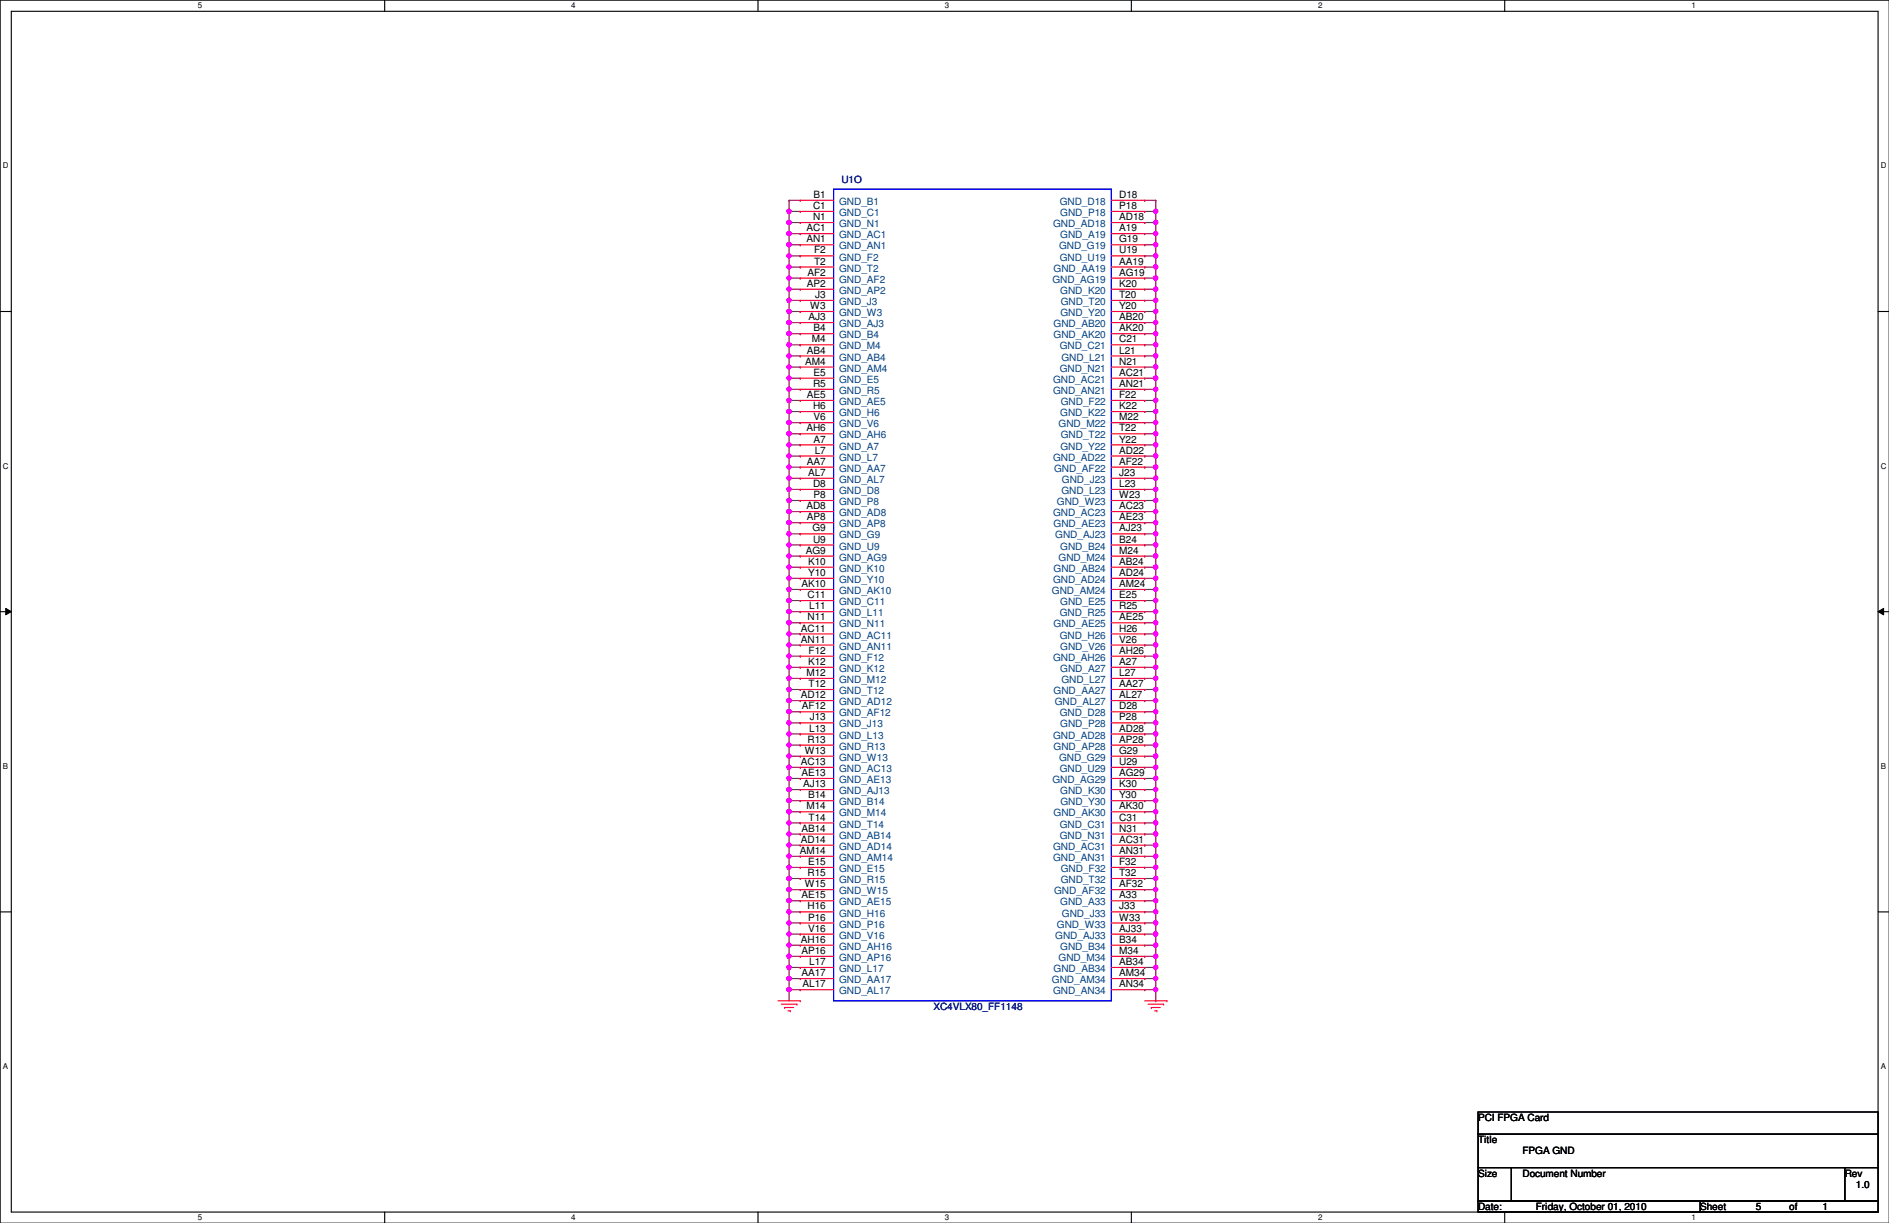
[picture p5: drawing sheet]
<svg xmlns="http://www.w3.org/2000/svg" width="432mm" height="279mm" viewBox="0 0 432 279" stroke-linecap="round" stroke-linejoin="round" font-family="sans-serif">
<defs><g id="words">
<g font-size="2.3" fill="#000080">
<text x="192.3" y="41.7">U1O</text>
<text x="213.4" y="230.7">XC4VLX80_FF1148</text>
</g>
<g font-size="2.3">
<text x="185.8" y="47.8">C1</text>
<text x="186" y="45.2">B1</text>
<text x="255.8" y="45.2">D18</text>
<text x="255.8" y="47.8">P18</text>
<text x="184.3" y="52.8">AC1</text>
<text x="185.8" y="50.3">N1</text>
<text x="255.8" y="50.3">AD18</text>
<text x="255.8" y="52.8">A19</text>
<text x="184.3" y="55.4">AN1</text>
<text x="186.1" y="57.9">F2</text>
<text x="255.8" y="55.4">G19</text>
<text x="255.8" y="57.9">U19</text>
<text x="184.4" y="65.5">AP2</text>
<text x="184.6" y="63">AF2</text>
<text x="186.1" y="60.5">T2</text>
<text x="255.8" y="60.5">AA19</text>
<text x="255.8" y="63">AG19</text>
<text x="255.8" y="65.5">K20</text>
<text x="185.2" y="70.6">W3</text>
<text x="186.4" y="68.1">J3</text>
<text x="255.8" y="68.1">T20</text>
<text x="255.8" y="70.6">Y20</text>
<text x="184.8" y="73.2">AJ3</text>
<text x="186" y="75.7">B4</text>
<text x="255.8" y="73.2">AB20</text>
<text x="255.8" y="75.7">AK20</text>
<text x="184.1" y="83.3">AM4</text>
<text x="184.4" y="80.8">AB4</text>
<text x="185.6" y="78.2">M4</text>
<text x="255.8" y="78.2">C21</text>
<text x="255.8" y="80.8">L21</text>
<text x="255.8" y="83.3">N21</text>
<text x="185.8" y="88.4">R5</text>
<text x="186" y="85.9">E5</text>
<text x="255.8" y="85.9">AC21</text>
<text x="255.8" y="88.4">AN21</text>
<text x="184.4" y="90.9">AE5</text>
<text x="185.8" y="93.5">H6</text>
<text x="255.8" y="90.9">F22</text>
<text x="255.8" y="93.5">K22</text>
<text x="184.3" y="98.6">AH6</text>
<text x="186" y="96">V6</text>
<text x="186" y="101.1">A7</text>
<text x="255.8" y="96">M22</text>
<text x="255.8" y="98.6">T22</text>
<text x="255.8" y="101.1">Y22</text>
<text x="184.4" y="106.2">AA7</text>
<text x="186.2" y="103.6">L7</text>
<text x="255.8" y="103.6">AD22</text>
<text x="255.8" y="106.2">AF22</text>
<text x="184.7" y="108.7">AL7</text>
<text x="185.8" y="111.3">D8</text>
<text x="186" y="113.8">P8</text>
<text x="255.8" y="108.7">J23</text>
<text x="255.8" y="111.3">L23</text>
<text x="255.8" y="113.8">W23</text>
<text x="184.3" y="116.3">AD8</text>
<text x="184.4" y="118.9">AP8</text>
<text x="255.8" y="116.3">AC23</text>
<text x="255.8" y="118.9">AE23</text>
<text x="185.7" y="121.4">G9</text>
<text x="185.8" y="124">U9</text>
<text x="255.8" y="121.4">AJ23</text>
<text x="255.8" y="124">B24</text>
<text x="184.2" y="126.5">AG9</text>
<text x="184.7" y="129">K10</text>
<text x="184.7" y="131.6">Y10</text>
<text x="255.8" y="126.5">M24</text>
<text x="255.8" y="129">AB24</text>
<text x="255.8" y="131.6">AD24</text>
<text x="183.2" y="134.1">AK10</text>
<text x="184.6" y="136.7">C11</text>
<text x="255.8" y="134.1">AM24</text>
<text x="255.8" y="136.7">E25</text>
<text x="184.6" y="141.7">N11</text>
<text x="185" y="139.2">L11</text>
<text x="255.8" y="139.2">R25</text>
<text x="255.8" y="141.7">AE25</text>
<text x="183" y="144.3">AC11</text>
<text x="183" y="146.8">AN11</text>
<text x="184.8" y="149.4">F12</text>
<text x="255.8" y="144.3">H26</text>
<text x="255.8" y="146.8">V26</text>
<text x="255.8" y="149.4">AH26</text>
<text x="184.3" y="154.4">M12</text>
<text x="184.7" y="151.9">K12</text>
<text x="255.8" y="151.9">A27</text>
<text x="255.8" y="154.4">L27</text>
<text x="183" y="159.5">AD12</text>
<text x="184.8" y="157">T12</text>
<text x="255.8" y="157">AA27</text>
<text x="255.8" y="159.5">AL27</text>
<text x="183.3" y="162.1">AF12</text>
<text x="185" y="167.1">L13</text>
<text x="185.1" y="164.6">J13</text>
<text x="255.8" y="162.1">D28</text>
<text x="255.8" y="164.6">P28</text>
<text x="255.8" y="167.1">AD28</text>
<text x="183.9" y="172.2">W13</text>
<text x="184.6" y="169.7">R13</text>
<text x="255.8" y="169.7">AP28</text>
<text x="255.8" y="172.2">G29</text>
<text x="183" y="174.8">AC13</text>
<text x="183.2" y="177.3">AE13</text>
<text x="183.6" y="179.8">AJ13</text>
<text x="255.8" y="174.8">U29</text>
<text x="255.8" y="177.3">AG29</text>
<text x="255.8" y="179.8">K30</text>
<text x="184.3" y="184.9">M14</text>
<text x="184.7" y="182.4">B14</text>
<text x="255.8" y="182.4">Y30</text>
<text x="255.8" y="184.9">AK30</text>
<text x="183.2" y="190">AB14</text>
<text x="184.8" y="187.5">T14</text>
<text x="255.8" y="187.5">C31</text>
<text x="255.8" y="190">N31</text>
<text x="182.8" y="195.1">AM14</text>
<text x="183" y="192.5">AD14</text>
<text x="184.7" y="197.6">E15</text>
<text x="255.8" y="192.5">AC31</text>
<text x="255.8" y="195.1">AN31</text>
<text x="255.8" y="197.6">F32</text>
<text x="183.9" y="202.7">W15</text>
<text x="184.6" y="200.2">R15</text>
<text x="255.8" y="200.2">T32</text>
<text x="255.8" y="202.7">AF32</text>
<text x="183.2" y="205.2">AE15</text>
<text x="184.6" y="207.8">H16</text>
<text x="255.8" y="205.2">A33</text>
<text x="255.8" y="207.8">J33</text>
<text x="183" y="215.4">AH16</text>
<text x="184.7" y="210.3">P16</text>
<text x="184.7" y="212.9">V16</text>
<text x="255.8" y="210.3">W33</text>
<text x="255.8" y="212.9">AJ33</text>
<text x="255.8" y="215.4">B34</text>
<text x="183.2" y="217.9">AP16</text>
<text x="185" y="220.5">L17</text>
<text x="255.8" y="217.9">M34</text>
<text x="255.8" y="220.5">AB34</text>
<text x="183.2" y="223">AA17</text>
<text x="183.4" y="225.6">AL17</text>
<text x="255.8" y="223">AM34</text>
<text x="255.8" y="225.6">AN34</text>
<text x="337.9" y="256.1">PCI FPGA Card</text>
<text x="337.9" y="261.2">Title</text>
<text x="348" y="263.7">FPGA GND</text>
<text x="337.9" y="268.8">Size</text>
<text x="348" y="268.8">Document Number</text>
<text x="421.7" y="268.8">Rev</text>
<text x="424.2" y="271.4">1.0</text>
<text x="337.9" y="276.4">Date:</text>
<text x="351.1" y="276.4">Friday, October 01, 2010</text>
<text x="388.7" y="276.4">Sheet</text>
<text x="401.4" y="276.4">5</text>
<text x="409" y="276.4">of</text>
<text x="416.6" y="276.4">1</text>
</g>
<g font-size="2.3" fill="#004080">
<text x="191.8" y="46.8">GND_B1</text>
<text x="242.2" y="46.8">GND_D18</text>
<text x="191.8" y="49.4">GND_C1</text>
<text x="191.8" y="51.9">GND_N1</text>
<text x="240.7" y="51.9">GND_AD18</text>
<text x="242.4" y="49.4">GND_P18</text>
<text x="191.8" y="54.4">GND_AC1</text>
<text x="191.8" y="57">GND_AN1</text>
<text x="191.8" y="59.5">GND_F2</text>
<text x="242.1" y="57">GND_G19</text>
<text x="242.2" y="59.5">GND_U19</text>
<text x="242.4" y="54.4">GND_A19</text>
<text x="191.8" y="62.1">GND_T2</text>
<text x="191.8" y="64.6">GND_AF2</text>
<text x="240.6" y="64.6">GND_AG19</text>
<text x="240.8" y="62.1">GND_AA19</text>
<text x="191.8" y="67.1">GND_AP2</text>
<text x="191.8" y="69.7">GND_J3</text>
<text x="242.4" y="67.1">GND_K20</text>
<text x="242.5" y="69.7">GND_T20</text>
<text x="191.8" y="72.2">GND_W3</text>
<text x="191.8" y="74.8">GND_AJ3</text>
<text x="191.8" y="77.3">GND_B4</text>
<text x="240.8" y="74.8">GND_AB20</text>
<text x="240.8" y="77.3">GND_AK20</text>
<text x="242.4" y="72.2">GND_Y20</text>
<text x="191.8" y="79.8">GND_M4</text>
<text x="191.8" y="82.4">GND_AB4</text>
<text x="242.2" y="79.8">GND_C21</text>
<text x="242.6" y="82.4">GND_L21</text>
<text x="191.8" y="84.9">GND_AM4</text>
<text x="191.8" y="87.5">GND_E5</text>
<text x="240.7" y="87.5">GND_AC21</text>
<text x="242.2" y="84.9">GND_N21</text>
<text x="191.8" y="90">GND_R5</text>
<text x="191.8" y="92.5">GND_AE5</text>
<text x="191.8" y="95.1">GND_H6</text>
<text x="240.7" y="90">GND_AN21</text>
<text x="242.4" y="95.1">GND_K22</text>
<text x="242.5" y="92.5">GND_F22</text>
<text x="191.8" y="97.6">GND_V6</text>
<text x="191.8" y="100.2">GND_AH6</text>
<text x="242" y="97.6">GND_M22</text>
<text x="242.5" y="100.2">GND_T22</text>
<text x="191.8" y="102.7">GND_A7</text>
<text x="191.8" y="105.2">GND_L7</text>
<text x="191.8" y="107.8">GND_AA7</text>
<text x="240.7" y="105.2">GND_AD22</text>
<text x="241" y="107.8">GND_AF22</text>
<text x="242.4" y="102.7">GND_Y22</text>
<text x="191.8" y="110.3">GND_AL7</text>
<text x="191.8" y="112.9">GND_D8</text>
<text x="242.6" y="112.9">GND_L23</text>
<text x="242.7" y="110.3">GND_J23</text>
<text x="191.8" y="115.4">GND_P8</text>
<text x="191.8" y="117.9">GND_AD8</text>
<text x="240.7" y="117.9">GND_AC23</text>
<text x="241.6" y="115.4">GND_W23</text>
<text x="191.8" y="120.5">GND_AP8</text>
<text x="191.8" y="123">GND_G9</text>
<text x="191.8" y="125.6">GND_U9</text>
<text x="240.8" y="120.5">GND_AE23</text>
<text x="241.2" y="123">GND_AJ23</text>
<text x="242.4" y="125.6">GND_B24</text>
<text x="191.8" y="128.1">GND_AG9</text>
<text x="191.8" y="130.6">GND_K10</text>
<text x="240.8" y="130.6">GND_AB24</text>
<text x="242" y="128.1">GND_M24</text>
<text x="191.8" y="133.2">GND_Y10</text>
<text x="191.8" y="135.7">GND_AK10</text>
<text x="240.5" y="135.7">GND_AM24</text>
<text x="240.7" y="133.2">GND_AD24</text>
<text x="191.8" y="138.3">GND_C11</text>
<text x="191.8" y="140.8">GND_L11</text>
<text x="191.8" y="143.3">GND_N11</text>
<text x="240.8" y="143.3">GND_AE25</text>
<text x="242.2" y="140.8">GND_R25</text>
<text x="242.4" y="138.3">GND_E25</text>
<text x="191.8" y="145.9">GND_AC11</text>
<text x="191.8" y="148.4">GND_AN11</text>
<text x="242.2" y="145.9">GND_H26</text>
<text x="242.4" y="148.4">GND_V26</text>
<text x="191.8" y="151">GND_F12</text>
<text x="191.8" y="153.5">GND_K12</text>
<text x="240.7" y="151">GND_AH26</text>
<text x="242.4" y="153.5">GND_A27</text>
<text x="191.8" y="156">GND_M12</text>
<text x="191.8" y="158.6">GND_T12</text>
<text x="191.8" y="161.1">GND_AD12</text>
<text x="240.8" y="158.6">GND_AA27</text>
<text x="241.1" y="161.1">GND_AL27</text>
<text x="242.6" y="156">GND_L27</text>
<text x="191.8" y="163.7">GND_AF12</text>
<text x="191.8" y="166.2">GND_J13</text>
<text x="242.2" y="163.7">GND_D28</text>
<text x="242.4" y="166.2">GND_P28</text>
<text x="191.8" y="168.7">GND_L13</text>
<text x="191.8" y="171.3">GND_R13</text>
<text x="191.8" y="173.8">GND_W13</text>
<text x="240.7" y="168.7">GND_AD28</text>
<text x="240.8" y="171.3">GND_AP28</text>
<text x="242.1" y="173.8">GND_G29</text>
<text x="191.8" y="176.4">GND_AC13</text>
<text x="191.8" y="178.9">GND_AE13</text>
<text x="240.6" y="178.9">GND_AG29</text>
<text x="242.2" y="176.4">GND_U29</text>
<text x="191.8" y="181.4">GND_AJ13</text>
<text x="191.8" y="184">GND_B14</text>
<text x="242.4" y="181.4">GND_K30</text>
<text x="242.4" y="184">GND_Y30</text>
<text x="191.8" y="186.5">GND_M14</text>
<text x="191.8" y="189.1">GND_T14</text>
<text x="191.8" y="191.6">GND_AB14</text>
<text x="240.8" y="186.5">GND_AK30</text>
<text x="242.2" y="189.1">GND_C31</text>
<text x="242.2" y="191.6">GND_N31</text>
<text x="191.8" y="194.1">GND_AD14</text>
<text x="191.8" y="196.7">GND_AM14</text>
<text x="240.7" y="194.1">GND_AC31</text>
<text x="240.7" y="196.7">GND_AN31</text>
<text x="191.8" y="199.2">GND_E15</text>
<text x="191.8" y="201.8">GND_R15</text>
<text x="242.5" y="199.2">GND_F32</text>
<text x="242.5" y="201.8">GND_T32</text>
<text x="191.8" y="204.3">GND_W15</text>
<text x="191.8" y="206.8">GND_AE15</text>
<text x="191.8" y="209.4">GND_H16</text>
<text x="241" y="204.3">GND_AF32</text>
<text x="242.4" y="206.8">GND_A33</text>
<text x="242.7" y="209.4">GND_J33</text>
<text x="191.8" y="211.9">GND_P16</text>
<text x="191.8" y="214.5">GND_V16</text>
<text x="241.2" y="214.5">GND_AJ33</text>
<text x="241.6" y="211.9">GND_W33</text>
<text x="191.8" y="217">GND_AH16</text>
<text x="191.8" y="219.5">GND_AP16</text>
<text x="242" y="219.5">GND_M34</text>
<text x="242.4" y="217">GND_B34</text>
<text x="191.8" y="222.1">GND_L17</text>
<text x="191.8" y="224.6">GND_AA17</text>
<text x="191.8" y="227.2">GND_AL17</text>
<text x="240.5" y="224.6">GND_AM34</text>
<text x="240.7" y="227.2">GND_AN34</text>
<text x="240.8" y="222.1">GND_AB34</text>
</g>
<g font-size="1.8">
<text x="45.3" y="1.9">5</text>
<text x="130.6" y="1.9">4</text>
<text x="215.9" y="1.9">3</text>
<text x="301.3" y="1.9">2</text>
<text x="386.6" y="1.9">1</text>
<text x=".7" y="38.5">D</text>
<text x="429.9" y="38.5">D</text>
<text x=".7" y="107.1">C</text>
<text x="429.9" y="107.1">C</text>
<text x=".7" y="175.6">B</text>
<text x="429.9" y="175.6">B</text>
<text x=".7" y="244.2">A</text>
<text x="429.9" y="244.2">A</text>
<text x="45.3" y="278.8">5</text>
<text x="130.6" y="278.8">4</text>
<text x="215.9" y="278.8">3</text>
<text x="301.3" y="278.8">2</text>
<text x="386.6" y="278.8">1</text>
</g>
</g></defs>
<path d="M0 0h431.8v279.4h-431.8zM2.6 2.6h426.7v274.3h-426.7z" fill="none" stroke="#000" stroke-width=".25"/>
<g fill="#fff">
<path d="M45.3 .3h.9v2h-.9z"/>
<path d="M45.3 277.2h.9v1.9h-.9z"/>
</g>
<path d="M87.9 0v2.6M87.9 276.9v2.5" fill="none" stroke="#000" stroke-width=".25"/>
<g fill="#fff">
<path d="M130.6 .3h1v2h-1z"/>
<path d="M130.6 277.2h1v1.9h-1z"/>
</g>
<path d="M173.3 0v2.6M173.3 276.9v2.5" fill="none" stroke="#000" stroke-width=".25"/>
<g fill="#fff">
<path d="M215.9 .3h1v2h-1z"/>
<path d="M215.9 277.2h1v1.9h-1z"/>
</g>
<path d="M258.6 0v2.6M258.6 276.9v2.5" fill="none" stroke="#000" stroke-width=".25"/>
<g fill="#fff">
<path d="M301.3 .3h1v2h-1z"/>
<path d="M301.3 277.2h1v1.9h-1z"/>
</g>
<path d="M344 0v2.6M344 276.9v2.5" fill="none" stroke="#000" stroke-width=".25"/>
<g fill="#fff">
<path d="M386.6 .3h1v2h-1z"/>
<path d="M386.6 277.2h1v1.9h-1z"/>
<path d="M.7 36.9h1.2v2h-1.2z"/>
<path d="M429.9 36.9h1.3v2h-1.3z"/>
<path d="M.7 105.5h1.2v1.9h-1.2z"/>
<path d="M429.9 105.5h1.3v1.9h-1.3z"/>
</g>
<path d="M0 71.2h2.6M429.3 71.2h2.5" fill="none" stroke="#000" stroke-width=".25"/>
<g fill="#fff">
<path d="M.7 174h1.2v2h-1.2z"/>
<path d="M429.9 174h1.2v2h-1.2z"/>
</g>
<path d="M0 139.7h2.6M429.3 139.7h2.5" fill="none" stroke="#000" stroke-width=".25"/>
<path d="M1.3 139l1.3 .7-1.3 .8zM429.3 139.7l1.3-.7v1.5z" fill="#000"/>
<path d="M1.3 139l1.3 .7-1.3 .8zM429.3 139.7l1.3-.7v1.5z" fill="none" stroke="#000" stroke-width=".23"/>
<g fill="#fff">
<path d="M.7 242.6h1.2v2h-1.2z"/>
<path d="M429.9 242.6h1.2v2h-1.2z"/>
</g>
<path d="M0 208.3h2.6M429.3 208.3h2.5" fill="none" stroke="#000" stroke-width=".25"/>
<path d="M264.2 45.8h.1M264.2 45.8v2.5M264.2 203.2h.1M264.2 203.2v2.6" fill="none" stroke="#800040" stroke-width=".25"/>
<circle cx="264.2" cy="203.2" r=".49" fill="#f0f"/>
<circle cx="264.2" cy="203.2" r=".49" fill="none" stroke="#f0f" stroke-width=".25"/>
<path d="M264.2 111.8h.1M264.2 111.8v2.5" fill="none" stroke="#800040" stroke-width=".25"/>
<circle cx="264.2" cy="111.8" r=".49" fill="#f0f"/>
<circle cx="264.2" cy="111.8" r=".49" fill="none" stroke="#f0f" stroke-width=".25"/>
<path d="M264.2 53.4h.1M264.2 53.4v2.5" fill="none" stroke="#800040" stroke-width=".25"/>
<circle cx="264.2" cy="53.4" r=".49" fill="#f0f"/>
<circle cx="264.2" cy="53.4" r=".49" fill="none" stroke="#f0f" stroke-width=".25"/>
<path d="M264.2 182.9h.1M264.2 182.9v2.6" fill="none" stroke="#800040" stroke-width=".25"/>
<circle cx="264.2" cy="182.9" r=".49" fill="#f0f"/>
<circle cx="264.2" cy="182.9" r=".49" fill="none" stroke="#f0f" stroke-width=".25"/>
<path d="M264.2 155h.1M264.2 155v2.5" fill="none" stroke="#800040" stroke-width=".25"/>
<circle cx="264.2" cy="155" r=".49" fill="#f0f"/>
<circle cx="264.2" cy="155" r=".49" fill="none" stroke="#f0f" stroke-width=".25"/>
<path d="M264.2 142.3h.1M264.2 142.3v2.5" fill="none" stroke="#800040" stroke-width=".25"/>
<circle cx="264.2" cy="142.3" r=".49" fill="#f0f"/>
<circle cx="264.2" cy="142.3" r=".49" fill="none" stroke="#f0f" stroke-width=".25"/>
<path d="M264.2 139.7h.1M264.2 139.7v2.6" fill="none" stroke="#800040" stroke-width=".25"/>
<circle cx="264.2" cy="139.7" r=".49" fill="#f0f"/>
<circle cx="264.2" cy="139.7" r=".49" fill="none" stroke="#f0f" stroke-width=".25"/>
<path d="M264.2 91.5h.1M264.2 91.5v2.5" fill="none" stroke="#800040" stroke-width=".25"/>
<circle cx="264.2" cy="91.5" r=".49" fill="#f0f"/>
<circle cx="264.2" cy="91.5" r=".49" fill="none" stroke="#f0f" stroke-width=".25"/>
<path d="M264.2 68.6h.1M264.2 68.6v2.6" fill="none" stroke="#800040" stroke-width=".25"/>
<circle cx="264.2" cy="68.6" r=".49" fill="#f0f"/>
<circle cx="264.2" cy="68.6" r=".49" fill="none" stroke="#f0f" stroke-width=".25"/>
<path d="M264.2 208.3h.1M264.2 208.3v2.6" fill="none" stroke="#800040" stroke-width=".25"/>
<circle cx="264.2" cy="208.3" r=".49" fill="#f0f"/>
<circle cx="264.2" cy="208.3" r=".49" fill="none" stroke="#f0f" stroke-width=".25"/>
<path d="M264.2 124.5h.1M264.2 124.5v2.5" fill="none" stroke="#800040" stroke-width=".25"/>
<circle cx="264.2" cy="124.5" r=".49" fill="#f0f"/>
<circle cx="264.2" cy="124.5" r=".49" fill="none" stroke="#f0f" stroke-width=".25"/>
<path d="M264.2 99.1h.1M264.2 99.1v2.5" fill="none" stroke="#800040" stroke-width=".25"/>
<circle cx="264.2" cy="99.1" r=".49" fill="#f0f"/>
<circle cx="264.2" cy="99.1" r=".49" fill="none" stroke="#f0f" stroke-width=".25"/>
<path d="M264.2 83.9h.1M264.2 83.9v2.5" fill="none" stroke="#800040" stroke-width=".25"/>
<circle cx="264.2" cy="83.8" r=".49" fill="#f0f"/>
<circle cx="264.2" cy="83.8" r=".49" fill="none" stroke="#f0f" stroke-width=".25"/>
<path d="M264.2 58.5h.1M264.2 58.5v2.5" fill="none" stroke="#800040" stroke-width=".25"/>
<circle cx="264.2" cy="58.4" r=".49" fill="#f0f"/>
<circle cx="264.2" cy="58.4" r=".49" fill="none" stroke="#f0f" stroke-width=".25"/>
<path d="M264.2 213.4h.1M264.2 213.4v2.5" fill="none" stroke="#800040" stroke-width=".25"/>
<circle cx="264.2" cy="213.4" r=".49" fill="#f0f"/>
<circle cx="264.2" cy="213.4" r=".49" fill="none" stroke="#f0f" stroke-width=".25"/>
<path d="M264.2 190.5h.1M264.2 190.5v2.6" fill="none" stroke="#800040" stroke-width=".25"/>
<circle cx="264.2" cy="190.5" r=".49" fill="#f0f"/>
<circle cx="264.2" cy="190.5" r=".49" fill="none" stroke="#f0f" stroke-width=".25"/>
<path d="M264.2 180.4h.1M264.2 180.4v2.5" fill="none" stroke="#800040" stroke-width=".25"/>
<circle cx="264.2" cy="180.4" r=".49" fill="#f0f"/>
<circle cx="264.2" cy="180.4" r=".49" fill="none" stroke="#f0f" stroke-width=".25"/>
<path d="M264.2 170.2h.1M264.2 170.2v2.6" fill="none" stroke="#800040" stroke-width=".25"/>
<circle cx="264.2" cy="170.2" r=".49" fill="#f0f"/>
<circle cx="264.2" cy="170.2" r=".49" fill="none" stroke="#f0f" stroke-width=".25"/>
<path d="M264.2 147.4h.1M264.2 147.4v2.5" fill="none" stroke="#800040" stroke-width=".25"/>
<circle cx="264.2" cy="147.3" r=".49" fill="#f0f"/>
<circle cx="264.2" cy="147.3" r=".49" fill="none" stroke="#f0f" stroke-width=".25"/>
<path d="M264.2 88.9h.1M264.2 88.9v2.6" fill="none" stroke="#800040" stroke-width=".25"/>
<circle cx="264.2" cy="88.9" r=".49" fill="#f0f"/>
<circle cx="264.2" cy="88.9" r=".49" fill="none" stroke="#f0f" stroke-width=".25"/>
<path d="M264.2 73.7h.1M264.2 73.7v2.5" fill="none" stroke="#800040" stroke-width=".25"/>
<circle cx="264.2" cy="73.7" r=".49" fill="#f0f"/>
<circle cx="264.2" cy="73.7" r=".49" fill="none" stroke="#f0f" stroke-width=".25"/>
<path d="M264.2 63.5h.1M264.2 63.5v2.6" fill="none" stroke="#800040" stroke-width=".25"/>
<circle cx="264.2" cy="63.5" r=".49" fill="#f0f"/>
<circle cx="264.2" cy="63.5" r=".49" fill="none" stroke="#f0f" stroke-width=".25"/>
<path d="M264.2 200.7h.1M264.2 200.7v2.5" fill="none" stroke="#800040" stroke-width=".25"/>
<circle cx="264.2" cy="200.7" r=".49" fill="#f0f"/>
<circle cx="264.2" cy="200.7" r=".49" fill="none" stroke="#f0f" stroke-width=".25"/>
<path d="M264.2 162.6h.1M264.2 162.6v2.5" fill="none" stroke="#800040" stroke-width=".25"/>
<circle cx="264.2" cy="162.6" r=".49" fill="#f0f"/>
<circle cx="264.2" cy="162.6" r=".49" fill="none" stroke="#f0f" stroke-width=".25"/>
<path d="M264.2 109.3h.1M264.2 109.3v2.5" fill="none" stroke="#800040" stroke-width=".25"/>
<circle cx="264.2" cy="109.2" r=".49" fill="#f0f"/>
<circle cx="264.2" cy="109.2" r=".49" fill="none" stroke="#f0f" stroke-width=".25"/>
<path d="M264.2 71.2h.1M264.2 71.2v2.5" fill="none" stroke="#800040" stroke-width=".25"/>
<circle cx="264.2" cy="71.1" r=".49" fill="#f0f"/>
<circle cx="264.2" cy="71.1" r=".49" fill="none" stroke="#f0f" stroke-width=".25"/>
<path d="M264.2 50.8h.1M264.2 50.8v2.6" fill="none" stroke="#800040" stroke-width=".25"/>
<circle cx="264.2" cy="50.8" r=".49" fill="#f0f"/>
<circle cx="264.2" cy="50.8" r=".49" fill="none" stroke="#f0f" stroke-width=".25"/>
<path d="M264.2 152.4h.1M264.2 152.4v2.6" fill="none" stroke="#800040" stroke-width=".25"/>
<circle cx="264.2" cy="152.4" r=".49" fill="#f0f"/>
<circle cx="264.2" cy="152.4" r=".49" fill="none" stroke="#f0f" stroke-width=".25"/>
<path d="M264.2 134.7h.1M264.2 134.7v2.5" fill="none" stroke="#800040" stroke-width=".25"/>
<circle cx="264.2" cy="134.6" r=".49" fill="#f0f"/>
<circle cx="264.2" cy="134.6" r=".49" fill="none" stroke="#f0f" stroke-width=".25"/>
<path d="M264.2 119.4h.1M264.2 119.4v2.6" fill="none" stroke="#800040" stroke-width=".25"/>
<circle cx="264.2" cy="119.4" r=".49" fill="#f0f"/>
<circle cx="264.2" cy="119.4" r=".49" fill="none" stroke="#f0f" stroke-width=".25"/>
<path d="M264.2 122h.1M264.2 122v2.5" fill="none" stroke="#800040" stroke-width=".25"/>
<circle cx="264.2" cy="121.9" r=".49" fill="#f0f"/>
<circle cx="264.2" cy="121.9" r=".49" fill="none" stroke="#f0f" stroke-width=".25"/>
<path d="M264.2 81.3h.1M264.2 81.3v2.6" fill="none" stroke="#800040" stroke-width=".25"/>
<circle cx="264.2" cy="81.3" r=".49" fill="#f0f"/>
<circle cx="264.2" cy="81.3" r=".49" fill="none" stroke="#f0f" stroke-width=".25"/>
<path d="M264.2 55.9h.1M264.2 55.9v2.6" fill="none" stroke="#800040" stroke-width=".25"/>
<circle cx="264.2" cy="55.9" r=".49" fill="#f0f"/>
<circle cx="264.2" cy="55.9" r=".49" fill="none" stroke="#f0f" stroke-width=".25"/>
<path d="M264.2 188h.1M264.2 188v2.5" fill="none" stroke="#800040" stroke-width=".25"/>
<circle cx="264.2" cy="188" r=".49" fill="#f0f"/>
<circle cx="264.2" cy="188" r=".49" fill="none" stroke="#f0f" stroke-width=".25"/>
<path d="M264.2 177.8h.1M264.2 177.8v2.6" fill="none" stroke="#800040" stroke-width=".25"/>
<circle cx="264.2" cy="177.8" r=".49" fill="#f0f"/>
<circle cx="264.2" cy="177.8" r=".49" fill="none" stroke="#f0f" stroke-width=".25"/>
<path d="M264.2 167.7h.1M264.2 167.7v2.5" fill="none" stroke="#800040" stroke-width=".25"/>
<circle cx="264.2" cy="167.7" r=".49" fill="#f0f"/>
<circle cx="264.2" cy="167.7" r=".49" fill="none" stroke="#f0f" stroke-width=".25"/>
<path d="M264.2 86.4h.1M264.2 86.4v2.5" fill="none" stroke="#800040" stroke-width=".25"/>
<circle cx="264.2" cy="86.4" r=".49" fill="#f0f"/>
<circle cx="264.2" cy="86.4" r=".49" fill="none" stroke="#f0f" stroke-width=".25"/>
<path d="M264.2 198.2h.1M264.2 198.2v2.5" fill="none" stroke="#800040" stroke-width=".25"/>
<circle cx="264.2" cy="198.1" r=".49" fill="#f0f"/>
<circle cx="264.2" cy="198.1" r=".49" fill="none" stroke="#f0f" stroke-width=".25"/>
<path d="M264.2 160.1h.1M264.2 160.1v2.5" fill="none" stroke="#800040" stroke-width=".25"/>
<circle cx="264.2" cy="160" r=".49" fill="#f0f"/>
<circle cx="264.2" cy="160" r=".49" fill="none" stroke="#f0f" stroke-width=".25"/>
<path d="M264.2 106.7h.1M264.2 106.7v2.6" fill="none" stroke="#800040" stroke-width=".25"/>
<circle cx="264.2" cy="106.7" r=".49" fill="#f0f"/>
<circle cx="264.2" cy="106.7" r=".49" fill="none" stroke="#f0f" stroke-width=".25"/>
<path d="M264.2 48.3h.1M264.2 48.3v2.5" fill="none" stroke="#800040" stroke-width=".25"/>
<circle cx="264.2" cy="48.3" r=".49" fill="#f0f"/>
<circle cx="264.2" cy="48.3" r=".49" fill="none" stroke="#f0f" stroke-width=".25"/>
<path d="M264.2 149.9h.1M264.2 149.9v2.5" fill="none" stroke="#800040" stroke-width=".25"/>
<circle cx="264.2" cy="149.9" r=".49" fill="#f0f"/>
<circle cx="264.2" cy="149.9" r=".49" fill="none" stroke="#f0f" stroke-width=".25"/>
<path d="M264.2 137.2h.1M264.2 137.2v2.5" fill="none" stroke="#800040" stroke-width=".25"/>
<circle cx="264.2" cy="137.2" r=".49" fill="#f0f"/>
<circle cx="264.2" cy="137.2" r=".49" fill="none" stroke="#f0f" stroke-width=".25"/>
<path d="M264.2 116.9h.1M264.2 116.9v2.5" fill="none" stroke="#800040" stroke-width=".25"/>
<circle cx="264.2" cy="116.9" r=".49" fill="#f0f"/>
<circle cx="264.2" cy="116.9" r=".49" fill="none" stroke="#f0f" stroke-width=".25"/>
<path d="M264.2 61h.1M264.2 61v2.5" fill="none" stroke="#800040" stroke-width=".25"/>
<circle cx="264.2" cy="61" r=".49" fill="#f0f"/>
<circle cx="264.2" cy="61" r=".49" fill="none" stroke="#f0f" stroke-width=".25"/>
<path d="M264.2 175.3h.1M264.2 175.3v2.5" fill="none" stroke="#800040" stroke-width=".25"/>
<circle cx="264.2" cy="175.3" r=".49" fill="#f0f"/>
<circle cx="264.2" cy="175.3" r=".49" fill="none" stroke="#f0f" stroke-width=".25"/>
<path d="M264.2 165.1h.1M264.2 165.1v2.6" fill="none" stroke="#800040" stroke-width=".25"/>
<circle cx="264.2" cy="165.1" r=".49" fill="#f0f"/>
<circle cx="264.2" cy="165.1" r=".49" fill="none" stroke="#f0f" stroke-width=".25"/>
<path d="M264.2 129.6h.1M264.2 129.6v2.5" fill="none" stroke="#800040" stroke-width=".25"/>
<circle cx="264.2" cy="129.6" r=".49" fill="#f0f"/>
<circle cx="264.2" cy="129.6" r=".49" fill="none" stroke="#f0f" stroke-width=".25"/>
<path d="M264.2 104.2h.1M264.2 104.2v2.5" fill="none" stroke="#800040" stroke-width=".25"/>
<circle cx="264.2" cy="104.2" r=".49" fill="#f0f"/>
<circle cx="264.2" cy="104.2" r=".49" fill="none" stroke="#f0f" stroke-width=".25"/>
<path d="M264.2 218.5h.1M264.2 218.5v2.5" fill="none" stroke="#800040" stroke-width=".25"/>
<circle cx="264.2" cy="218.5" r=".49" fill="#f0f"/>
<circle cx="264.2" cy="218.5" r=".49" fill="none" stroke="#f0f" stroke-width=".25"/>
<path d="M264.2 195.6h.1M264.2 195.6v2.6" fill="none" stroke="#800040" stroke-width=".25"/>
<circle cx="264.2" cy="195.6" r=".49" fill="#f0f"/>
<circle cx="264.2" cy="195.6" r=".49" fill="none" stroke="#f0f" stroke-width=".25"/>
<path d="M264.2 157.5h.1M264.2 157.5v2.6" fill="none" stroke="#800040" stroke-width=".25"/>
<circle cx="264.2" cy="157.5" r=".49" fill="#f0f"/>
<circle cx="264.2" cy="157.5" r=".49" fill="none" stroke="#f0f" stroke-width=".25"/>
<path d="M264.2 132.1h.1M264.2 132.1v2.6" fill="none" stroke="#800040" stroke-width=".25"/>
<circle cx="264.2" cy="132.1" r=".49" fill="#f0f"/>
<circle cx="264.2" cy="132.1" r=".49" fill="none" stroke="#f0f" stroke-width=".25"/>
<path d="M264.2 205.8h.1M264.2 205.8v2.5" fill="none" stroke="#800040" stroke-width=".25"/>
<circle cx="264.2" cy="205.8" r=".49" fill="#f0f"/>
<circle cx="264.2" cy="205.8" r=".49" fill="none" stroke="#f0f" stroke-width=".25"/>
<path d="M264.2 114.3h.1M264.2 114.3v2.6" fill="none" stroke="#800040" stroke-width=".25"/>
<circle cx="264.2" cy="114.3" r=".49" fill="#f0f"/>
<circle cx="264.2" cy="114.3" r=".49" fill="none" stroke="#f0f" stroke-width=".25"/>
<path d="M264.2 76.2h.1M264.2 76.2v2.6" fill="none" stroke="#800040" stroke-width=".25"/>
<circle cx="264.2" cy="76.2" r=".49" fill="#f0f"/>
<circle cx="264.2" cy="76.2" r=".49" fill="none" stroke="#f0f" stroke-width=".25"/>
<path d="M264.2 185.5h.1M264.2 185.5v2.5" fill="none" stroke="#800040" stroke-width=".25"/>
<circle cx="264.2" cy="185.4" r=".49" fill="#f0f"/>
<circle cx="264.2" cy="185.4" r=".49" fill="none" stroke="#f0f" stroke-width=".25"/>
<path d="M264.2 144.8h.1M264.2 144.8v2.6" fill="none" stroke="#800040" stroke-width=".25"/>
<circle cx="264.2" cy="144.8" r=".49" fill="#f0f"/>
<circle cx="264.2" cy="144.8" r=".49" fill="none" stroke="#f0f" stroke-width=".25"/>
<path d="M264.2 96.6h.1M264.2 96.6v2.5" fill="none" stroke="#800040" stroke-width=".25"/>
<circle cx="264.2" cy="96.5" r=".49" fill="#f0f"/>
<circle cx="264.2" cy="96.5" r=".49" fill="none" stroke="#f0f" stroke-width=".25"/>
<path d="M264.2 78.8h.1M264.2 78.8v2.5" fill="none" stroke="#800040" stroke-width=".25"/>
<circle cx="264.2" cy="78.8" r=".49" fill="#f0f"/>
<circle cx="264.2" cy="78.8" r=".49" fill="none" stroke="#f0f" stroke-width=".25"/>
<path d="M264.2 210.9h.1M264.2 210.9v2.5" fill="none" stroke="#800040" stroke-width=".25"/>
<circle cx="264.2" cy="210.8" r=".49" fill="#f0f"/>
<circle cx="264.2" cy="210.8" r=".49" fill="none" stroke="#f0f" stroke-width=".25"/>
<path d="M264.2 127h.1M264.2 127v2.6" fill="none" stroke="#800040" stroke-width=".25"/>
<circle cx="264.2" cy="127" r=".49" fill="#f0f"/>
<circle cx="264.2" cy="127" r=".49" fill="none" stroke="#f0f" stroke-width=".25"/>
<path d="M264.2 101.6h.1M264.2 101.6v2.6" fill="none" stroke="#800040" stroke-width=".25"/>
<circle cx="264.2" cy="101.6" r=".49" fill="#f0f"/>
<circle cx="264.2" cy="101.6" r=".49" fill="none" stroke="#f0f" stroke-width=".25"/>
<path d="M264.2 94h.1M264.2 94v2.6" fill="none" stroke="#800040" stroke-width=".25"/>
<circle cx="264.2" cy="94" r=".49" fill="#f0f"/>
<circle cx="264.2" cy="94" r=".49" fill="none" stroke="#f0f" stroke-width=".25"/>
<path d="M264.2 66.1h.1M264.2 66.1v2.5" fill="none" stroke="#800040" stroke-width=".25"/>
<circle cx="264.2" cy="66.1" r=".49" fill="#f0f"/>
<circle cx="264.2" cy="66.1" r=".49" fill="none" stroke="#f0f" stroke-width=".25"/>
<path d="M264.2 215.9h.1M264.2 215.9v2.6" fill="none" stroke="#800040" stroke-width=".25"/>
<circle cx="264.2" cy="215.9" r=".49" fill="#f0f"/>
<circle cx="264.2" cy="215.9" r=".49" fill="none" stroke="#f0f" stroke-width=".25"/>
<path d="M264.2 193.1h.1M264.2 193.1v2.5" fill="none" stroke="#800040" stroke-width=".25"/>
<circle cx="264.2" cy="193.1" r=".49" fill="#f0f"/>
<circle cx="264.2" cy="193.1" r=".49" fill="none" stroke="#f0f" stroke-width=".25"/>
<path d="M264.2 172.8h.1M264.2 172.8v2.5" fill="none" stroke="#800040" stroke-width=".25"/>
<circle cx="264.2" cy="172.7" r=".49" fill="#f0f"/>
<circle cx="264.2" cy="172.7" r=".49" fill="none" stroke="#f0f" stroke-width=".25"/>
<g fill="none" stroke="#800040" stroke-width=".25">
<path d="M261.7 45.8h.1M261.7 48.3h.1M261.7 53.4h.1M261.7 55.9h.1M261.7 58.5h.1M261.7 50.8h.1M261.7 45.8h2.5M261.7 48.3h2.5M261.7 53.4h2.5M261.7 55.9h2.5M261.7 58.5h2.5M261.7 50.8h2.5"/>
<path d="M261.7 68.6h.1M261.7 71.2h.1M261.7 61h.1M261.7 73.7h.1M261.7 76.2h.1M261.7 63.5h.1M261.7 66.1h.1M261.7 68.6h2.5M261.7 71.2h2.5M261.7 61h2.5M261.7 73.7h2.5M261.7 76.2h2.5"/>
<path d="M261.7 63.5h2.5M261.7 66.1h2.5M261.7 91.5h.1M261.7 94h.1M261.7 99.1h.1M261.7 83.9h.1M261.7 86.4h.1M261.7 88.9h.1M261.7 91.5h2.5M261.7 94h2.5M261.7 99.1h2.5M261.7 83.9h2.5"/>
<path d="M261.7 86.4h2.5M261.7 88.9h2.5M261.7 111.8h.1M261.7 114.3h.1M261.7 101.6h.1M261.7 109.3h.1M261.7 119.4h.1M261.7 111.8h2.5M261.7 114.3h2.5M261.7 101.6h2.5M261.7 109.3h2.5M261.7 119.4h2.5"/>
<path d="M261.7 139.7h.1M261.7 124.5h.1M261.7 127h.1M261.7 134.7h.1M261.7 137.2h.1M261.7 122h.1M261.7 139.7h2.5M261.7 124.5h2.5M261.7 127h2.5M261.7 134.7h2.5M261.7 137.2h2.5M261.7 122h2.5"/>
<path d="M261.7 155h.1M261.7 157.5h.1M261.7 142.3h.1M261.7 144.8h.1M261.7 147.4h.1M261.7 149.9h.1M261.7 152.4h.1M261.7 155h2.5M261.7 157.5h2.5M261.7 142.3h2.5M261.7 144.8h2.5M261.7 147.4h2.5"/>
<path d="M261.7 149.9h2.5M261.7 152.4h2.5M261.7 170.2h.1M261.7 172.8h.1M261.7 162.6h.1M261.7 165.1h.1M261.7 170.2h2.5M261.7 172.8h2.5M261.7 162.6h2.5M261.7 165.1h2.5M261.7 182.9h.1M261.7 185.5h.1"/>
<path d="M261.7 190.5h.1M261.7 193.1h.1M261.7 180.4h.1M261.7 182.9h2.5M261.7 185.5h2.5M261.7 190.5h2.5M261.7 193.1h2.5M261.7 180.4h2.5M261.7 203.2h.1M261.7 205.8h.1M261.7 208.3h.1M261.7 210.9h.1"/>
<path d="M261.7 213.4h.1M261.7 215.9h.1M261.7 200.7h.1M261.7 203.2h2.5M261.7 205.8h2.5M261.7 208.3h2.5M261.7 210.9h2.5M261.7 213.4h2.5M261.7 215.9h2.5M261.7 200.7h2.5M261.7 223.6h.1M261.7 223.6h2.5"/>
</g>
<circle cx="264.2" cy="223.5" r=".49" fill="#f0f"/>
<circle cx="264.2" cy="223.5" r=".49" fill="none" stroke="#f0f" stroke-width=".25"/>
<path d="M261.7 226.1h.1M261.7 226.1h2.5" fill="none" stroke="#800040" stroke-width=".25"/>
<circle cx="264.2" cy="226.1" r=".49" fill="#f0f"/>
<circle cx="264.2" cy="226.1" r=".49" fill="none" stroke="#f0f" stroke-width=".25"/>
<g fill="none" stroke="#800040" stroke-width=".25">
<path d="M261.7 78.8h.1M261.7 78.8h2.5M261.7 81.3h.1M261.7 96.6h.1M261.7 81.3h2.5M261.7 96.6h2.5M261.7 106.7h.1M261.7 116.9h.1M261.7 104.2h.1M261.7 106.7h2.5M261.7 116.9h2.5M261.7 104.2h2.5"/>
<path d="M261.7 129.6h.1M261.7 132.1h.1M261.7 129.6h2.5M261.7 132.1h2.5M261.7 177.8h.1M261.7 167.7h.1M261.7 160.1h.1M261.7 175.3h.1M261.7 177.8h2.5M261.7 167.7h2.5M261.7 160.1h2.5M261.7 175.3h2.5"/>
<path d="M261.7 188h.1M261.7 198.2h.1M261.7 195.6h.1M261.7 188h2.5M261.7 198.2h2.5M261.7 195.6h2.5M261.7 218.5h.1M261.7 218.5h2.5M261.7 221h.1M261.7 221h2.5M264.2 221h.1M264.2 221v2.6"/>
</g>
<circle cx="264.2" cy="221" r=".49" fill="#f0f"/>
<circle cx="264.2" cy="221" r=".49" fill="none" stroke="#f0f" stroke-width=".25"/>
<path d="M180.4 226.1h.1M180.4 221h.1M180.4 221v2.6M180.4 226.1v2.5M264.2 226.1h.1M264.2 228.6h.1M264.2 223.6v5" fill="none" stroke="#800040" stroke-width=".25"/>
<circle cx="180.4" cy="221" r=".49" fill="#f0f"/>
<circle cx="180.4" cy="221" r=".49" fill="none" stroke="#f0f" stroke-width=".25"/>
<path d="M180.4 215.9h.1M180.4 215.9v2.6" fill="none" stroke="#800040" stroke-width=".25"/>
<circle cx="180.4" cy="215.9" r=".49" fill="#f0f"/>
<circle cx="180.4" cy="215.9" r=".49" fill="none" stroke="#f0f" stroke-width=".25"/>
<path d="M180.4 188h.1M180.4 188v2.5" fill="none" stroke="#800040" stroke-width=".25"/>
<circle cx="180.4" cy="188" r=".49" fill="#f0f"/>
<circle cx="180.4" cy="188" r=".49" fill="none" stroke="#f0f" stroke-width=".25"/>
<path d="M180.4 134.7h.1M180.4 134.7v2.5" fill="none" stroke="#800040" stroke-width=".25"/>
<circle cx="180.4" cy="134.6" r=".49" fill="#f0f"/>
<circle cx="180.4" cy="134.6" r=".49" fill="none" stroke="#f0f" stroke-width=".25"/>
<path d="M180.4 78.8h.1M180.4 78.8v2.5" fill="none" stroke="#800040" stroke-width=".25"/>
<circle cx="180.4" cy="78.8" r=".49" fill="#f0f"/>
<circle cx="180.4" cy="78.8" r=".49" fill="none" stroke="#f0f" stroke-width=".25"/>
<path d="M180.4 203.2h.1M180.4 203.2v2.6" fill="none" stroke="#800040" stroke-width=".25"/>
<circle cx="180.4" cy="203.2" r=".49" fill="#f0f"/>
<circle cx="180.4" cy="203.2" r=".49" fill="none" stroke="#f0f" stroke-width=".25"/>
<path d="M180.4 149.9h.1M180.4 149.9v2.5" fill="none" stroke="#800040" stroke-width=".25"/>
<circle cx="180.4" cy="149.9" r=".49" fill="#f0f"/>
<circle cx="180.4" cy="149.9" r=".49" fill="none" stroke="#f0f" stroke-width=".25"/>
<path d="M180.4 94h.1M180.4 94v2.6" fill="none" stroke="#800040" stroke-width=".25"/>
<circle cx="180.4" cy="94" r=".49" fill="#f0f"/>
<circle cx="180.4" cy="94" r=".49" fill="none" stroke="#f0f" stroke-width=".25"/>
<path d="M180.4 88.9h.1M180.4 88.9v2.6" fill="none" stroke="#800040" stroke-width=".25"/>
<circle cx="180.4" cy="88.9" r=".49" fill="#f0f"/>
<circle cx="180.4" cy="88.9" r=".49" fill="none" stroke="#f0f" stroke-width=".25"/>
<path d="M180.4 76.2h.1M180.4 76.2v2.6" fill="none" stroke="#800040" stroke-width=".25"/>
<circle cx="180.4" cy="76.2" r=".49" fill="#f0f"/>
<circle cx="180.4" cy="76.2" r=".49" fill="none" stroke="#f0f" stroke-width=".25"/>
<path d="M180.4 53.4h.1M180.4 53.4v2.5" fill="none" stroke="#800040" stroke-width=".25"/>
<circle cx="180.4" cy="53.4" r=".49" fill="#f0f"/>
<circle cx="180.4" cy="53.4" r=".49" fill="none" stroke="#f0f" stroke-width=".25"/>
<path d="M180.4 160.1h.1M180.4 160.1v2.5" fill="none" stroke="#800040" stroke-width=".25"/>
<circle cx="180.4" cy="160" r=".49" fill="#f0f"/>
<circle cx="180.4" cy="160" r=".49" fill="none" stroke="#f0f" stroke-width=".25"/>
<path d="M180.4 106.7h.1M180.4 106.7v2.6" fill="none" stroke="#800040" stroke-width=".25"/>
<circle cx="180.4" cy="106.7" r=".49" fill="#f0f"/>
<circle cx="180.4" cy="106.7" r=".49" fill="none" stroke="#f0f" stroke-width=".25"/>
<path d="M180.4 68.6h.1M180.4 68.6v2.6" fill="none" stroke="#800040" stroke-width=".25"/>
<circle cx="180.4" cy="68.6" r=".49" fill="#f0f"/>
<circle cx="180.4" cy="68.6" r=".49" fill="none" stroke="#f0f" stroke-width=".25"/>
<path d="M180.4 63.5h.1M180.4 63.5v2.6" fill="none" stroke="#800040" stroke-width=".25"/>
<circle cx="180.4" cy="63.5" r=".49" fill="#f0f"/>
<circle cx="180.4" cy="63.5" r=".49" fill="none" stroke="#f0f" stroke-width=".25"/>
<path d="M180.4 50.8h.1M180.4 50.8v2.6" fill="none" stroke="#800040" stroke-width=".25"/>
<circle cx="180.4" cy="50.8" r=".49" fill="#f0f"/>
<circle cx="180.4" cy="50.8" r=".49" fill="none" stroke="#f0f" stroke-width=".25"/>
<path d="M180.4 175.3h.1M180.4 175.3v2.5" fill="none" stroke="#800040" stroke-width=".25"/>
<circle cx="180.4" cy="175.3" r=".49" fill="#f0f"/>
<circle cx="180.4" cy="175.3" r=".49" fill="none" stroke="#f0f" stroke-width=".25"/>
<path d="M180.4 122h.1M180.4 122v2.5" fill="none" stroke="#800040" stroke-width=".25"/>
<circle cx="180.4" cy="121.9" r=".49" fill="#f0f"/>
<circle cx="180.4" cy="121.9" r=".49" fill="none" stroke="#f0f" stroke-width=".25"/>
<path d="M180.4 116.9h.1M180.4 116.9v2.5" fill="none" stroke="#800040" stroke-width=".25"/>
<circle cx="180.4" cy="116.9" r=".49" fill="#f0f"/>
<circle cx="180.4" cy="116.9" r=".49" fill="none" stroke="#f0f" stroke-width=".25"/>
<path d="M180.4 213.4h.1M180.4 213.4v2.5" fill="none" stroke="#800040" stroke-width=".25"/>
<circle cx="180.4" cy="213.4" r=".49" fill="#f0f"/>
<circle cx="180.4" cy="213.4" r=".49" fill="none" stroke="#f0f" stroke-width=".25"/>
<path d="M180.4 185.5h.1M180.4 185.5v2.5" fill="none" stroke="#800040" stroke-width=".25"/>
<circle cx="180.4" cy="185.4" r=".49" fill="#f0f"/>
<circle cx="180.4" cy="185.4" r=".49" fill="none" stroke="#f0f" stroke-width=".25"/>
<path d="M180.4 132.1h.1M180.4 132.1v2.6" fill="none" stroke="#800040" stroke-width=".25"/>
<circle cx="180.4" cy="132.1" r=".49" fill="#f0f"/>
<circle cx="180.4" cy="132.1" r=".49" fill="none" stroke="#f0f" stroke-width=".25"/>
<path d="M180.4 200.7h.1M180.4 200.7v2.5" fill="none" stroke="#800040" stroke-width=".25"/>
<circle cx="180.4" cy="200.7" r=".49" fill="#f0f"/>
<circle cx="180.4" cy="200.7" r=".49" fill="none" stroke="#f0f" stroke-width=".25"/>
<path d="M180.4 147.4h.1M180.4 147.4v2.5" fill="none" stroke="#800040" stroke-width=".25"/>
<circle cx="180.4" cy="147.3" r=".49" fill="#f0f"/>
<circle cx="180.4" cy="147.3" r=".49" fill="none" stroke="#f0f" stroke-width=".25"/>
<path d="M180.4 142.3h.1M180.4 142.3v2.5" fill="none" stroke="#800040" stroke-width=".25"/>
<circle cx="180.4" cy="142.3" r=".49" fill="#f0f"/>
<circle cx="180.4" cy="142.3" r=".49" fill="none" stroke="#f0f" stroke-width=".25"/>
<path d="M180.4 86.4h.1M180.4 86.4v2.5" fill="none" stroke="#800040" stroke-width=".25"/>
<circle cx="180.4" cy="86.4" r=".49" fill="#f0f"/>
<circle cx="180.4" cy="86.4" r=".49" fill="none" stroke="#f0f" stroke-width=".25"/>
<path d="M180.4 73.7h.1M180.4 73.7v2.5" fill="none" stroke="#800040" stroke-width=".25"/>
<circle cx="180.4" cy="73.7" r=".49" fill="#f0f"/>
<circle cx="180.4" cy="73.7" r=".49" fill="none" stroke="#f0f" stroke-width=".25"/>
<path d="M180.4 157.5h.1M180.4 157.5v2.6" fill="none" stroke="#800040" stroke-width=".25"/>
<circle cx="180.4" cy="157.5" r=".49" fill="#f0f"/>
<circle cx="180.4" cy="157.5" r=".49" fill="none" stroke="#f0f" stroke-width=".25"/>
<path d="M180.4 101.6h.1M180.4 101.6v2.6" fill="none" stroke="#800040" stroke-width=".25"/>
<circle cx="180.4" cy="101.6" r=".49" fill="#f0f"/>
<circle cx="180.4" cy="101.6" r=".49" fill="none" stroke="#f0f" stroke-width=".25"/>
<path d="M180.4 61h.1M180.4 61v2.5" fill="none" stroke="#800040" stroke-width=".25"/>
<circle cx="180.4" cy="61" r=".49" fill="#f0f"/>
<circle cx="180.4" cy="61" r=".49" fill="none" stroke="#f0f" stroke-width=".25"/>
<path d="M180.4 48.3h.1M180.4 48.3v2.5" fill="none" stroke="#800040" stroke-width=".25"/>
<circle cx="180.4" cy="48.3" r=".49" fill="#f0f"/>
<circle cx="180.4" cy="48.3" r=".49" fill="none" stroke="#f0f" stroke-width=".25"/>
<path d="M180.4 172.8h.1M180.4 172.8v2.5" fill="none" stroke="#800040" stroke-width=".25"/>
<circle cx="180.4" cy="172.7" r=".49" fill="#f0f"/>
<circle cx="180.4" cy="172.7" r=".49" fill="none" stroke="#f0f" stroke-width=".25"/>
<path d="M180.4 167.7h.1M180.4 167.7v2.5" fill="none" stroke="#800040" stroke-width=".25"/>
<circle cx="180.4" cy="167.7" r=".49" fill="#f0f"/>
<circle cx="180.4" cy="167.7" r=".49" fill="none" stroke="#f0f" stroke-width=".25"/>
<path d="M180.4 119.4h.1M180.4 119.4v2.6" fill="none" stroke="#800040" stroke-width=".25"/>
<circle cx="180.4" cy="119.4" r=".49" fill="#f0f"/>
<circle cx="180.4" cy="119.4" r=".49" fill="none" stroke="#f0f" stroke-width=".25"/>
<path d="M180.4 114.3h.1M180.4 114.3v2.6" fill="none" stroke="#800040" stroke-width=".25"/>
<circle cx="180.4" cy="114.3" r=".49" fill="#f0f"/>
<circle cx="180.4" cy="114.3" r=".49" fill="none" stroke="#f0f" stroke-width=".25"/>
<path d="M180.4 210.9h.1M180.4 210.9v2.5" fill="none" stroke="#800040" stroke-width=".25"/>
<circle cx="180.4" cy="210.8" r=".49" fill="#f0f"/>
<circle cx="180.4" cy="210.8" r=".49" fill="none" stroke="#f0f" stroke-width=".25"/>
<path d="M180.4 182.9h.1M180.4 182.9v2.6" fill="none" stroke="#800040" stroke-width=".25"/>
<circle cx="180.4" cy="182.9" r=".49" fill="#f0f"/>
<circle cx="180.4" cy="182.9" r=".49" fill="none" stroke="#f0f" stroke-width=".25"/>
<path d="M180.4 129.6h.1M180.4 129.6v2.5" fill="none" stroke="#800040" stroke-width=".25"/>
<circle cx="180.4" cy="129.6" r=".49" fill="#f0f"/>
<circle cx="180.4" cy="129.6" r=".49" fill="none" stroke="#f0f" stroke-width=".25"/>
<path d="M180.4 198.2h.1M180.4 198.2v2.5" fill="none" stroke="#800040" stroke-width=".25"/>
<circle cx="180.4" cy="198.1" r=".49" fill="#f0f"/>
<circle cx="180.4" cy="198.1" r=".49" fill="none" stroke="#f0f" stroke-width=".25"/>
<path d="M180.4 193.1h.1M180.4 193.1v2.5" fill="none" stroke="#800040" stroke-width=".25"/>
<circle cx="180.4" cy="193.1" r=".49" fill="#f0f"/>
<circle cx="180.4" cy="193.1" r=".49" fill="none" stroke="#f0f" stroke-width=".25"/>
<path d="M180.4 144.8h.1M180.4 144.8v2.6" fill="none" stroke="#800040" stroke-width=".25"/>
<circle cx="180.4" cy="144.8" r=".49" fill="#f0f"/>
<circle cx="180.4" cy="144.8" r=".49" fill="none" stroke="#f0f" stroke-width=".25"/>
<path d="M180.4 139.7h.1M180.4 139.7v2.6" fill="none" stroke="#800040" stroke-width=".25"/>
<circle cx="180.4" cy="139.7" r=".49" fill="#f0f"/>
<circle cx="180.4" cy="139.7" r=".49" fill="none" stroke="#f0f" stroke-width=".25"/>
<path d="M180.4 83.9h.1M180.4 83.9v2.5" fill="none" stroke="#800040" stroke-width=".25"/>
<circle cx="180.4" cy="83.8" r=".49" fill="#f0f"/>
<circle cx="180.4" cy="83.8" r=".49" fill="none" stroke="#f0f" stroke-width=".25"/>
<path d="M180.4 71.2h.1M180.4 71.2v2.5" fill="none" stroke="#800040" stroke-width=".25"/>
<circle cx="180.4" cy="71.1" r=".49" fill="#f0f"/>
<circle cx="180.4" cy="71.1" r=".49" fill="none" stroke="#f0f" stroke-width=".25"/>
<path d="M180.4 155h.1M180.4 155v2.5" fill="none" stroke="#800040" stroke-width=".25"/>
<circle cx="180.4" cy="155" r=".49" fill="#f0f"/>
<circle cx="180.4" cy="155" r=".49" fill="none" stroke="#f0f" stroke-width=".25"/>
<path d="M180.4 99.1h.1M180.4 99.1v2.5" fill="none" stroke="#800040" stroke-width=".25"/>
<circle cx="180.4" cy="99.1" r=".49" fill="#f0f"/>
<circle cx="180.4" cy="99.1" r=".49" fill="none" stroke="#f0f" stroke-width=".25"/>
<path d="M180.4 58.5h.1M180.4 58.5v2.5" fill="none" stroke="#800040" stroke-width=".25"/>
<circle cx="180.4" cy="58.4" r=".49" fill="#f0f"/>
<circle cx="180.4" cy="58.4" r=".49" fill="none" stroke="#f0f" stroke-width=".25"/>
<path d="M180.4 170.2h.1M180.4 170.2v2.6" fill="none" stroke="#800040" stroke-width=".25"/>
<circle cx="180.4" cy="170.2" r=".49" fill="#f0f"/>
<circle cx="180.4" cy="170.2" r=".49" fill="none" stroke="#f0f" stroke-width=".25"/>
<path d="M180.4 165.1h.1M180.4 165.1v2.6" fill="none" stroke="#800040" stroke-width=".25"/>
<circle cx="180.4" cy="165.1" r=".49" fill="#f0f"/>
<circle cx="180.4" cy="165.1" r=".49" fill="none" stroke="#f0f" stroke-width=".25"/>
<path d="M180.4 111.8h.1M180.4 111.8v2.5" fill="none" stroke="#800040" stroke-width=".25"/>
<circle cx="180.4" cy="111.8" r=".49" fill="#f0f"/>
<circle cx="180.4" cy="111.8" r=".49" fill="none" stroke="#f0f" stroke-width=".25"/>
<path d="M180.4 104.2h.1M180.4 104.2v2.5" fill="none" stroke="#800040" stroke-width=".25"/>
<circle cx="180.4" cy="104.2" r=".49" fill="#f0f"/>
<circle cx="180.4" cy="104.2" r=".49" fill="none" stroke="#f0f" stroke-width=".25"/>
<path d="M180.4 208.3h.1M180.4 208.3v2.6" fill="none" stroke="#800040" stroke-width=".25"/>
<circle cx="180.4" cy="208.3" r=".49" fill="#f0f"/>
<circle cx="180.4" cy="208.3" r=".49" fill="none" stroke="#f0f" stroke-width=".25"/>
<path d="M180.4 180.4h.1M180.4 180.4v2.5" fill="none" stroke="#800040" stroke-width=".25"/>
<circle cx="180.4" cy="180.4" r=".49" fill="#f0f"/>
<circle cx="180.4" cy="180.4" r=".49" fill="none" stroke="#f0f" stroke-width=".25"/>
<path d="M180.4 127h.1M180.4 127v2.6" fill="none" stroke="#800040" stroke-width=".25"/>
<circle cx="180.4" cy="127" r=".49" fill="#f0f"/>
<circle cx="180.4" cy="127" r=".49" fill="none" stroke="#f0f" stroke-width=".25"/>
<path d="M180.4 218.5h.1M180.4 218.5v2.5" fill="none" stroke="#800040" stroke-width=".25"/>
<circle cx="180.4" cy="218.5" r=".49" fill="#f0f"/>
<circle cx="180.4" cy="218.5" r=".49" fill="none" stroke="#f0f" stroke-width=".25"/>
<path d="M180.4 195.6h.1M180.4 195.6v2.6" fill="none" stroke="#800040" stroke-width=".25"/>
<circle cx="180.4" cy="195.6" r=".49" fill="#f0f"/>
<circle cx="180.4" cy="195.6" r=".49" fill="none" stroke="#f0f" stroke-width=".25"/>
<path d="M180.4 190.5h.1M180.4 190.5v2.6" fill="none" stroke="#800040" stroke-width=".25"/>
<circle cx="180.4" cy="190.5" r=".49" fill="#f0f"/>
<circle cx="180.4" cy="190.5" r=".49" fill="none" stroke="#f0f" stroke-width=".25"/>
<path d="M180.4 137.2h.1M180.4 137.2v2.5" fill="none" stroke="#800040" stroke-width=".25"/>
<circle cx="180.4" cy="137.2" r=".49" fill="#f0f"/>
<circle cx="180.4" cy="137.2" r=".49" fill="none" stroke="#f0f" stroke-width=".25"/>
<path d="M180.4 81.3h.1M180.4 81.3v2.6" fill="none" stroke="#800040" stroke-width=".25"/>
<circle cx="180.4" cy="81.3" r=".49" fill="#f0f"/>
<circle cx="180.4" cy="81.3" r=".49" fill="none" stroke="#f0f" stroke-width=".25"/>
<path d="M180.4 152.4h.1M180.4 152.4v2.6" fill="none" stroke="#800040" stroke-width=".25"/>
<circle cx="180.4" cy="152.4" r=".49" fill="#f0f"/>
<circle cx="180.4" cy="152.4" r=".49" fill="none" stroke="#f0f" stroke-width=".25"/>
<path d="M180.4 96.6h.1M180.4 96.6v2.5" fill="none" stroke="#800040" stroke-width=".25"/>
<circle cx="180.4" cy="96.5" r=".49" fill="#f0f"/>
<circle cx="180.4" cy="96.5" r=".49" fill="none" stroke="#f0f" stroke-width=".25"/>
<path d="M180.4 91.5h.1M180.4 91.5v2.5" fill="none" stroke="#800040" stroke-width=".25"/>
<circle cx="180.4" cy="91.5" r=".49" fill="#f0f"/>
<circle cx="180.4" cy="91.5" r=".49" fill="none" stroke="#f0f" stroke-width=".25"/>
<path d="M180.4 55.9h.1M180.4 55.9v2.6" fill="none" stroke="#800040" stroke-width=".25"/>
<circle cx="180.4" cy="55.9" r=".49" fill="#f0f"/>
<circle cx="180.4" cy="55.9" r=".49" fill="none" stroke="#f0f" stroke-width=".25"/>
<path d="M180.4 45.8h.1M180.4 45.8v2.5M180.4 162.6h.1M180.4 162.6v2.5" fill="none" stroke="#800040" stroke-width=".25"/>
<circle cx="180.4" cy="162.6" r=".49" fill="#f0f"/>
<circle cx="180.4" cy="162.6" r=".49" fill="none" stroke="#f0f" stroke-width=".25"/>
<path d="M180.4 109.3h.1M180.4 109.3v2.5" fill="none" stroke="#800040" stroke-width=".25"/>
<circle cx="180.4" cy="109.2" r=".49" fill="#f0f"/>
<circle cx="180.4" cy="109.2" r=".49" fill="none" stroke="#f0f" stroke-width=".25"/>
<path d="M180.4 66.1h.1M180.4 66.1v2.5" fill="none" stroke="#800040" stroke-width=".25"/>
<circle cx="180.4" cy="66.1" r=".49" fill="#f0f"/>
<circle cx="180.4" cy="66.1" r=".49" fill="none" stroke="#f0f" stroke-width=".25"/>
<path d="M180.4 205.8h.1M180.4 205.8v2.5" fill="none" stroke="#800040" stroke-width=".25"/>
<circle cx="180.4" cy="205.8" r=".49" fill="#f0f"/>
<circle cx="180.4" cy="205.8" r=".49" fill="none" stroke="#f0f" stroke-width=".25"/>
<path d="M180.4 177.8h.1M180.4 177.8v2.6" fill="none" stroke="#800040" stroke-width=".25"/>
<circle cx="180.4" cy="177.8" r=".49" fill="#f0f"/>
<circle cx="180.4" cy="177.8" r=".49" fill="none" stroke="#f0f" stroke-width=".25"/>
<path d="M180.4 124.5h.1M180.4 124.5v2.5" fill="none" stroke="#800040" stroke-width=".25"/>
<circle cx="180.4" cy="124.5" r=".49" fill="#f0f"/>
<circle cx="180.4" cy="124.5" r=".49" fill="none" stroke="#f0f" stroke-width=".25"/>
<g fill="none" stroke="#800040" stroke-width=".25">
<path d="M180.4 53.4h2.5M180.4 55.9h2.5M180.4 50.8h2.5M180.4 48.3h2.5M180.4 58.5h2.5M180.4 45.8h2.5M182.9 53.4h.1M182.9 55.9h.1M182.9 50.8h.1M182.9 48.3h.1M182.9 58.5h.1M182.9 45.8h.1"/>
<path d="M180.4 78.8h2.5M180.4 76.2h2.5M180.4 68.6h2.5M180.4 71.2h2.5M180.4 63.5h2.5M180.4 66.1h2.5M180.4 73.7h2.5M180.4 61h2.5M182.9 78.8h.1M182.9 76.2h.1M182.9 68.6h.1M182.9 71.2h.1"/>
<path d="M182.9 63.5h.1M182.9 66.1h.1M182.9 73.7h.1M182.9 61h.1M180.4 81.3h2.5M180.4 94h2.5M180.4 96.6h2.5M180.4 88.9h2.5M180.4 91.5h2.5M180.4 86.4h2.5M180.4 83.9h2.5M180.4 99.1h2.5"/>
<path d="M182.9 81.3h.1M182.9 94h.1M182.9 96.6h.1M182.9 88.9h.1M182.9 91.5h.1M182.9 86.4h.1M182.9 83.9h.1M182.9 99.1h.1M180.4 106.7h2.5M180.4 109.3h2.5M180.4 116.9h2.5M180.4 119.4h2.5"/>
<path d="M180.4 101.6h2.5M180.4 104.2h2.5M180.4 114.3h2.5M180.4 111.8h2.5M182.9 106.7h.1M182.9 109.3h.1M182.9 116.9h.1M182.9 119.4h.1M182.9 101.6h.1M182.9 104.2h.1M182.9 114.3h.1M182.9 111.8h.1"/>
<path d="M180.4 134.7h2.5M180.4 137.2h2.5M180.4 122h2.5M180.4 124.5h2.5M180.4 132.1h2.5M180.4 129.6h2.5M180.4 139.7h2.5M180.4 127h2.5M182.9 134.7h.1M182.9 137.2h.1M182.9 122h.1M182.9 124.5h.1"/>
<path d="M182.9 132.1h.1M182.9 129.6h.1M182.9 139.7h.1M182.9 127h.1M180.4 149.9h2.5M180.4 152.4h2.5M180.4 147.4h2.5M180.4 142.3h2.5M180.4 144.8h2.5M180.4 157.5h2.5M180.4 155h2.5M182.9 149.9h.1"/>
<path d="M182.9 152.4h.1M182.9 147.4h.1M182.9 142.3h.1M182.9 144.8h.1M182.9 157.5h.1M182.9 155h.1M180.4 160.1h2.5M180.4 162.6h2.5M180.4 175.3h2.5M180.4 177.8h2.5M180.4 172.8h2.5M180.4 167.7h2.5"/>
<path d="M180.4 170.2h2.5M180.4 165.1h2.5M182.9 160.1h.1M182.9 162.6h.1M182.9 175.3h.1M182.9 177.8h.1M182.9 172.8h.1M182.9 167.7h.1M182.9 170.2h.1M182.9 165.1h.1M180.4 188h2.5M180.4 190.5h2.5"/>
<path d="M180.4 185.5h2.5M180.4 182.9h2.5M180.4 198.2h2.5M180.4 193.1h2.5M180.4 195.6h2.5M180.4 180.4h2.5M182.9 188h.1M182.9 190.5h.1M182.9 185.5h.1M182.9 182.9h.1M182.9 198.2h.1M182.9 193.1h.1"/>
<path d="M182.9 195.6h.1M182.9 180.4h.1M180.4 215.9h2.5M180.4 218.5h2.5M180.4 203.2h2.5M180.4 205.8h2.5M180.4 213.4h2.5M180.4 200.7h2.5M180.4 210.9h2.5M180.4 208.3h2.5M182.9 215.9h.1M182.9 218.5h.1"/>
<path d="M182.9 203.2h.1M182.9 205.8h.1M182.9 213.4h.1M182.9 200.7h.1M182.9 210.9h.1M182.9 208.3h.1M180.4 223.6h2.5M180.4 221h2.5M180.4 226.1h2.5M182.9 223.6h.1M182.9 221h.1M182.9 226.1h.1"/>
</g>
<circle cx="180.4" cy="226.1" r=".49" fill="#f0f"/>
<circle cx="180.4" cy="226.1" r=".49" fill="none" stroke="#f0f" stroke-width=".25"/>
<path d="M180.4 223.6h.1M180.4 223.6v2.5" fill="none" stroke="#800040" stroke-width=".25"/>
<circle cx="180.4" cy="223.5" r=".49" fill="#f0f"/>
<circle cx="180.4" cy="223.5" r=".49" fill="none" stroke="#f0f" stroke-width=".25"/>
<g fill="none" stroke="#f00" stroke-width=".25">
<path d="M182.9 45.8h.1M182.9 48.3h.1M182.9 50.8h.1M182.9 53.4h.1M182.9 55.9h.1M182.9 58.5h.1M182.9 45.8h7.6M182.9 48.3h7.6M182.9 50.8h7.6M182.9 53.4h7.6M182.9 55.9h7.6M182.9 58.5h7.6"/>
<path d="M254 45.8h7.7M254 48.3h7.7M254 50.8h7.7M254 53.4h7.7M254 55.9h7.7M254 58.5h7.7M261.7 45.8h.1M261.7 48.3h.1M261.7 50.8h.1M261.7 53.4h.1M261.7 55.9h.1M261.7 58.5h.1"/>
<path d="M182.9 61h.1M182.9 63.5h.1M182.9 66.1h.1M182.9 68.6h.1M182.9 71.2h.1M182.9 73.7h.1M182.9 76.2h.1M182.9 78.8h.1M182.9 61h7.6M182.9 63.5h7.6M182.9 66.1h7.6M182.9 68.6h7.6"/>
<path d="M182.9 71.2h7.6M182.9 73.7h7.6M182.9 76.2h7.6M182.9 78.8h7.6M254 61h7.7M254 63.5h7.7M254 66.1h7.7M254 68.6h7.7M254 71.2h7.7M254 73.7h7.7M254 76.2h7.7M254 78.8h7.7"/>
<path d="M261.7 61h.1M261.7 63.5h.1M261.7 66.1h.1M261.7 68.6h.1M261.7 71.2h.1M261.7 73.7h.1M261.7 76.2h.1M261.7 78.8h.1M182.9 81.3h.1M182.9 83.9h.1M182.9 86.4h.1M182.9 88.9h.1"/>
<path d="M182.9 91.5h.1M182.9 94h.1M182.9 96.6h.1M182.9 99.1h.1M182.9 81.3h7.6M182.9 83.9h7.6M182.9 86.4h7.6M182.9 88.9h7.6M182.9 91.5h7.6M182.9 94h7.6M182.9 96.6h7.6M182.9 99.1h7.6"/>
<path d="M254 81.3h7.7M254 83.9h7.7M254 86.4h7.7M254 88.9h7.7M254 91.5h7.7M254 94h7.7M254 96.6h7.7M254 99.1h7.7M261.7 81.3h.1M261.7 83.9h.1M261.7 86.4h.1M261.7 88.9h.1"/>
<path d="M261.7 91.5h.1M261.7 94h.1M261.7 96.6h.1M261.7 99.1h.1M182.9 101.6h.1M182.9 104.2h.1M182.9 106.7h.1M182.9 109.3h.1M182.9 111.8h.1M182.9 114.3h.1M182.9 116.9h.1M182.9 119.4h.1"/>
<path d="M182.9 101.6h7.6M182.9 104.2h7.6M182.9 106.7h7.6M182.9 109.3h7.6M182.9 111.8h7.6M182.9 114.3h7.6M182.9 116.9h7.6M182.9 119.4h7.6M254 101.6h7.7M254 104.2h7.7M254 106.7h7.7M254 109.3h7.7"/>
<path d="M254 111.8h7.7M254 114.3h7.7M254 116.9h7.7M254 119.4h7.7M261.7 101.6h.1M261.7 104.2h.1M261.7 106.7h.1M261.7 109.3h.1M261.7 111.8h.1M261.7 114.3h.1M261.7 116.9h.1M261.7 119.4h.1"/>
<path d="M182.9 122h.1M182.9 124.5h.1M182.9 127h.1M182.9 129.6h.1M182.9 132.1h.1M182.9 134.7h.1M182.9 137.2h.1M182.9 139.7h.1M182.9 122h7.6M182.9 124.5h7.6M182.9 127h7.6M182.9 129.6h7.6"/>
<path d="M182.9 132.1h7.6M182.9 134.7h7.6M182.9 137.2h7.6M182.9 139.7h7.6M254 122h7.7M254 124.5h7.7M254 127h7.7M254 129.6h7.7M254 132.1h7.7M254 134.7h7.7M254 137.2h7.7M254 139.7h7.7"/>
<path d="M261.7 122h.1M261.7 124.5h.1M261.7 127h.1M261.7 129.6h.1M261.7 132.1h.1M261.7 134.7h.1M261.7 137.2h.1M261.7 139.7h.1M182.9 142.3h.1M182.9 144.8h.1M182.9 147.4h.1M182.9 149.9h.1"/>
<path d="M182.9 152.4h.1M182.9 155h.1M182.9 157.5h.1M182.9 142.3h7.6M182.9 144.8h7.6M182.9 147.4h7.6M182.9 149.9h7.6M182.9 152.4h7.6M182.9 155h7.6M182.9 157.5h7.6M254 142.3h7.7M254 144.8h7.7"/>
<path d="M254 147.4h7.7M254 149.9h7.7M254 152.4h7.7M254 155h7.7M254 157.5h7.7M261.7 142.3h.1M261.7 144.8h.1M261.7 147.4h.1M261.7 149.9h.1M261.7 152.4h.1M261.7 155h.1M261.7 157.5h.1"/>
<path d="M182.9 160.1h.1M182.9 162.6h.1M182.9 165.1h.1M182.9 167.7h.1M182.9 170.2h.1M182.9 172.8h.1M182.9 175.3h.1M182.9 177.8h.1M182.9 160.1h7.6M182.9 162.6h7.6M182.9 165.1h7.6M182.9 167.7h7.6"/>
<path d="M182.9 170.2h7.6M182.9 172.8h7.6M182.9 175.3h7.6M182.9 177.8h7.6M254 160.1h7.7M254 162.6h7.7M254 165.1h7.7M254 167.7h7.7M254 170.2h7.7M254 172.8h7.7M254 175.3h7.7M254 177.8h7.7"/>
<path d="M261.7 160.1h.1M261.7 162.6h.1M261.7 165.1h.1M261.7 167.7h.1M261.7 170.2h.1M261.7 172.8h.1M261.7 175.3h.1M261.7 177.8h.1M182.9 180.4h.1M182.9 182.9h.1M182.9 185.5h.1M182.9 188h.1"/>
<path d="M182.9 190.5h.1M182.9 193.1h.1M182.9 195.6h.1M182.9 198.2h.1M182.9 180.4h7.6M182.9 182.9h7.6M182.9 185.5h7.6M182.9 188h7.6M182.9 190.5h7.6M182.9 193.1h7.6M182.9 195.6h7.6M182.9 198.2h7.6"/>
<path d="M254 180.4h7.7M254 182.9h7.7M254 185.5h7.7M254 188h7.7M254 190.5h7.7M254 193.1h7.7M254 195.6h7.7M254 198.2h7.7M261.7 180.4h.1M261.7 182.9h.1M261.7 185.5h.1M261.7 188h.1"/>
<path d="M261.7 190.5h.1M261.7 193.1h.1M261.7 195.6h.1M261.7 198.2h.1M182.9 200.7h.1M182.9 203.2h.1M182.9 205.8h.1M182.9 208.3h.1M182.9 210.9h.1M182.9 213.4h.1M182.9 215.9h.1M182.9 218.5h.1"/>
<path d="M182.9 200.7h7.6M182.9 203.2h7.6M182.9 205.8h7.6M182.9 208.3h7.6M182.9 210.9h7.6M182.9 213.4h7.6M182.9 215.9h7.6M182.9 218.5h7.6M254 200.7h7.7M254 203.2h7.7M254 205.8h7.7M254 208.3h7.7"/>
<path d="M254 210.9h7.7M254 213.4h7.7M254 215.9h7.7M254 218.5h7.7M261.7 200.7h.1M261.7 203.2h.1M261.7 205.8h.1M261.7 208.3h.1M261.7 210.9h.1M261.7 213.4h.1M261.7 215.9h.1M261.7 218.5h.1"/>
<path d="M177.8 228.6h5.1M178.6 229.4h3.6M179.4 230.2h.1M179.4 230.2h2M180.1 230.9h.5M180.6 230.9h.1M182.2 229.4h.1M182.9 228.6h.1M182.9 221h.1M182.9 223.6h.1M182.9 226.1h.1M182.9 221h7.6"/>
<path d="M182.9 223.6h7.6M182.9 226.1h7.6M254 221h7.7M254 223.6h7.7M254 226.1h7.7M261.7 221h.1M261.7 223.6h.1M261.7 226.1h.1M261.7 228.6h5M262.4 229.4h3.6M263.2 230.2h.1M263.2 230.2h2"/>
<path d="M263.9 230.9h.6M264.5 230.9h.1M266 229.4h.1M266.7 228.6h.1"/>
</g>
<path d="M337.9 254h91.4v5.1h-91.4zM337.9 259.1h91.4v7.6h-91.4zM337.9 266.7h7.6v7.7h-7.6zM337.9 274.4h50.8v2.5h-50.8zM345.5 266.7h76.2v7.7h-76.2zM388.7 274.4h40.6v2.5h-40.6zM421.7 266.7h7.6v7.7h-7.6z" fill="none" stroke="#000" stroke-width=".25"/>
<path d="M190.5 43.2h63.5v185.4h-63.5z" fill="none" stroke="#00f" stroke-width=".25"/>
<circle cx="264.2" cy="203.2" r=".49" fill="#f0f"/>
<circle cx="264.2" cy="203.2" r=".49" fill="none" stroke="#f0f" stroke-width=".25"/>
<circle cx="264.2" cy="111.8" r=".49" fill="#f0f"/>
<circle cx="264.2" cy="111.8" r=".49" fill="none" stroke="#f0f" stroke-width=".25"/>
<circle cx="264.2" cy="53.4" r=".49" fill="#f0f"/>
<circle cx="264.2" cy="53.4" r=".49" fill="none" stroke="#f0f" stroke-width=".25"/>
<circle cx="264.2" cy="182.9" r=".49" fill="#f0f"/>
<circle cx="264.2" cy="182.9" r=".49" fill="none" stroke="#f0f" stroke-width=".25"/>
<circle cx="264.2" cy="155" r=".49" fill="#f0f"/>
<circle cx="264.2" cy="155" r=".49" fill="none" stroke="#f0f" stroke-width=".25"/>
<circle cx="264.2" cy="142.3" r=".49" fill="#f0f"/>
<circle cx="264.2" cy="142.3" r=".49" fill="none" stroke="#f0f" stroke-width=".25"/>
<circle cx="264.2" cy="139.7" r=".49" fill="#f0f"/>
<circle cx="264.2" cy="139.7" r=".49" fill="none" stroke="#f0f" stroke-width=".25"/>
<circle cx="264.2" cy="91.5" r=".49" fill="#f0f"/>
<circle cx="264.2" cy="91.5" r=".49" fill="none" stroke="#f0f" stroke-width=".25"/>
<circle cx="264.2" cy="68.6" r=".49" fill="#f0f"/>
<circle cx="264.2" cy="68.6" r=".49" fill="none" stroke="#f0f" stroke-width=".25"/>
<circle cx="264.2" cy="208.3" r=".49" fill="#f0f"/>
<circle cx="264.2" cy="208.3" r=".49" fill="none" stroke="#f0f" stroke-width=".25"/>
<circle cx="264.2" cy="124.5" r=".49" fill="#f0f"/>
<circle cx="264.2" cy="124.5" r=".49" fill="none" stroke="#f0f" stroke-width=".25"/>
<circle cx="264.2" cy="99.1" r=".49" fill="#f0f"/>
<circle cx="264.2" cy="99.1" r=".49" fill="none" stroke="#f0f" stroke-width=".25"/>
<circle cx="264.2" cy="83.8" r=".49" fill="#f0f"/>
<circle cx="264.2" cy="83.8" r=".49" fill="none" stroke="#f0f" stroke-width=".25"/>
<circle cx="264.2" cy="58.4" r=".49" fill="#f0f"/>
<circle cx="264.2" cy="58.4" r=".49" fill="none" stroke="#f0f" stroke-width=".25"/>
<circle cx="264.2" cy="213.4" r=".49" fill="#f0f"/>
<circle cx="264.2" cy="213.4" r=".49" fill="none" stroke="#f0f" stroke-width=".25"/>
<circle cx="264.2" cy="190.5" r=".49" fill="#f0f"/>
<circle cx="264.2" cy="190.5" r=".49" fill="none" stroke="#f0f" stroke-width=".25"/>
<circle cx="264.2" cy="180.4" r=".49" fill="#f0f"/>
<circle cx="264.2" cy="180.4" r=".49" fill="none" stroke="#f0f" stroke-width=".25"/>
<circle cx="264.2" cy="170.2" r=".49" fill="#f0f"/>
<circle cx="264.2" cy="170.2" r=".49" fill="none" stroke="#f0f" stroke-width=".25"/>
<circle cx="264.2" cy="147.3" r=".49" fill="#f0f"/>
<circle cx="264.2" cy="147.3" r=".49" fill="none" stroke="#f0f" stroke-width=".25"/>
<circle cx="264.2" cy="88.9" r=".49" fill="#f0f"/>
<circle cx="264.2" cy="88.9" r=".49" fill="none" stroke="#f0f" stroke-width=".25"/>
<circle cx="264.2" cy="73.7" r=".49" fill="#f0f"/>
<circle cx="264.2" cy="73.7" r=".49" fill="none" stroke="#f0f" stroke-width=".25"/>
<circle cx="264.2" cy="63.5" r=".49" fill="#f0f"/>
<circle cx="264.2" cy="63.5" r=".49" fill="none" stroke="#f0f" stroke-width=".25"/>
<circle cx="264.2" cy="200.7" r=".49" fill="#f0f"/>
<circle cx="264.2" cy="200.7" r=".49" fill="none" stroke="#f0f" stroke-width=".25"/>
<circle cx="264.2" cy="162.6" r=".49" fill="#f0f"/>
<circle cx="264.2" cy="162.6" r=".49" fill="none" stroke="#f0f" stroke-width=".25"/>
<circle cx="264.2" cy="109.2" r=".49" fill="#f0f"/>
<circle cx="264.2" cy="109.2" r=".49" fill="none" stroke="#f0f" stroke-width=".25"/>
<circle cx="264.2" cy="71.1" r=".49" fill="#f0f"/>
<circle cx="264.2" cy="71.1" r=".49" fill="none" stroke="#f0f" stroke-width=".25"/>
<circle cx="264.2" cy="50.8" r=".49" fill="#f0f"/>
<circle cx="264.2" cy="50.8" r=".49" fill="none" stroke="#f0f" stroke-width=".25"/>
<circle cx="264.2" cy="152.4" r=".49" fill="#f0f"/>
<circle cx="264.2" cy="152.4" r=".49" fill="none" stroke="#f0f" stroke-width=".25"/>
<circle cx="264.2" cy="134.6" r=".49" fill="#f0f"/>
<circle cx="264.2" cy="134.6" r=".49" fill="none" stroke="#f0f" stroke-width=".25"/>
<circle cx="264.2" cy="119.4" r=".49" fill="#f0f"/>
<circle cx="264.2" cy="119.4" r=".49" fill="none" stroke="#f0f" stroke-width=".25"/>
<circle cx="264.2" cy="121.9" r=".49" fill="#f0f"/>
<circle cx="264.2" cy="121.9" r=".49" fill="none" stroke="#f0f" stroke-width=".25"/>
<circle cx="264.2" cy="81.3" r=".49" fill="#f0f"/>
<circle cx="264.2" cy="81.3" r=".49" fill="none" stroke="#f0f" stroke-width=".25"/>
<circle cx="264.2" cy="55.9" r=".49" fill="#f0f"/>
<circle cx="264.2" cy="55.9" r=".49" fill="none" stroke="#f0f" stroke-width=".25"/>
<circle cx="264.2" cy="188" r=".49" fill="#f0f"/>
<circle cx="264.2" cy="188" r=".49" fill="none" stroke="#f0f" stroke-width=".25"/>
<circle cx="264.2" cy="177.8" r=".49" fill="#f0f"/>
<circle cx="264.2" cy="177.8" r=".49" fill="none" stroke="#f0f" stroke-width=".25"/>
<circle cx="264.2" cy="167.7" r=".49" fill="#f0f"/>
<circle cx="264.2" cy="167.7" r=".49" fill="none" stroke="#f0f" stroke-width=".25"/>
<circle cx="264.2" cy="86.4" r=".49" fill="#f0f"/>
<circle cx="264.2" cy="86.4" r=".49" fill="none" stroke="#f0f" stroke-width=".25"/>
<circle cx="264.2" cy="198.1" r=".49" fill="#f0f"/>
<circle cx="264.2" cy="198.1" r=".49" fill="none" stroke="#f0f" stroke-width=".25"/>
<circle cx="264.2" cy="160" r=".49" fill="#f0f"/>
<circle cx="264.2" cy="160" r=".49" fill="none" stroke="#f0f" stroke-width=".25"/>
<circle cx="264.2" cy="106.7" r=".49" fill="#f0f"/>
<circle cx="264.2" cy="106.7" r=".49" fill="none" stroke="#f0f" stroke-width=".25"/>
<circle cx="264.2" cy="48.3" r=".49" fill="#f0f"/>
<circle cx="264.2" cy="48.3" r=".49" fill="none" stroke="#f0f" stroke-width=".25"/>
<circle cx="264.2" cy="149.9" r=".49" fill="#f0f"/>
<circle cx="264.2" cy="149.9" r=".49" fill="none" stroke="#f0f" stroke-width=".25"/>
<circle cx="264.2" cy="137.2" r=".49" fill="#f0f"/>
<circle cx="264.2" cy="137.2" r=".49" fill="none" stroke="#f0f" stroke-width=".25"/>
<circle cx="264.2" cy="116.9" r=".49" fill="#f0f"/>
<circle cx="264.2" cy="116.9" r=".49" fill="none" stroke="#f0f" stroke-width=".25"/>
<circle cx="264.2" cy="61" r=".49" fill="#f0f"/>
<circle cx="264.2" cy="61" r=".49" fill="none" stroke="#f0f" stroke-width=".25"/>
<circle cx="264.2" cy="175.3" r=".49" fill="#f0f"/>
<circle cx="264.2" cy="175.3" r=".49" fill="none" stroke="#f0f" stroke-width=".25"/>
<circle cx="264.2" cy="165.1" r=".49" fill="#f0f"/>
<circle cx="264.2" cy="165.1" r=".49" fill="none" stroke="#f0f" stroke-width=".25"/>
<circle cx="264.2" cy="129.6" r=".49" fill="#f0f"/>
<circle cx="264.2" cy="129.6" r=".49" fill="none" stroke="#f0f" stroke-width=".25"/>
<circle cx="264.2" cy="104.2" r=".49" fill="#f0f"/>
<circle cx="264.2" cy="104.2" r=".49" fill="none" stroke="#f0f" stroke-width=".25"/>
<circle cx="264.2" cy="218.5" r=".49" fill="#f0f"/>
<circle cx="264.2" cy="218.5" r=".49" fill="none" stroke="#f0f" stroke-width=".25"/>
<circle cx="264.2" cy="195.6" r=".49" fill="#f0f"/>
<circle cx="264.2" cy="195.6" r=".49" fill="none" stroke="#f0f" stroke-width=".25"/>
<circle cx="264.2" cy="157.5" r=".49" fill="#f0f"/>
<circle cx="264.2" cy="157.5" r=".49" fill="none" stroke="#f0f" stroke-width=".25"/>
<circle cx="264.2" cy="132.1" r=".49" fill="#f0f"/>
<circle cx="264.2" cy="132.1" r=".49" fill="none" stroke="#f0f" stroke-width=".25"/>
<circle cx="264.2" cy="205.8" r=".49" fill="#f0f"/>
<circle cx="264.2" cy="205.8" r=".49" fill="none" stroke="#f0f" stroke-width=".25"/>
<circle cx="264.2" cy="114.3" r=".49" fill="#f0f"/>
<circle cx="264.2" cy="114.3" r=".49" fill="none" stroke="#f0f" stroke-width=".25"/>
<circle cx="264.2" cy="76.2" r=".49" fill="#f0f"/>
<circle cx="264.2" cy="76.2" r=".49" fill="none" stroke="#f0f" stroke-width=".25"/>
<circle cx="264.2" cy="185.4" r=".49" fill="#f0f"/>
<circle cx="264.2" cy="185.4" r=".49" fill="none" stroke="#f0f" stroke-width=".25"/>
<circle cx="264.2" cy="144.8" r=".49" fill="#f0f"/>
<circle cx="264.2" cy="144.8" r=".49" fill="none" stroke="#f0f" stroke-width=".25"/>
<circle cx="264.2" cy="96.5" r=".49" fill="#f0f"/>
<circle cx="264.2" cy="96.5" r=".49" fill="none" stroke="#f0f" stroke-width=".25"/>
<circle cx="264.2" cy="78.8" r=".49" fill="#f0f"/>
<circle cx="264.2" cy="78.8" r=".49" fill="none" stroke="#f0f" stroke-width=".25"/>
<circle cx="264.2" cy="210.8" r=".49" fill="#f0f"/>
<circle cx="264.2" cy="210.8" r=".49" fill="none" stroke="#f0f" stroke-width=".25"/>
<circle cx="264.2" cy="127" r=".49" fill="#f0f"/>
<circle cx="264.2" cy="127" r=".49" fill="none" stroke="#f0f" stroke-width=".25"/>
<circle cx="264.2" cy="101.6" r=".49" fill="#f0f"/>
<circle cx="264.2" cy="101.6" r=".49" fill="none" stroke="#f0f" stroke-width=".25"/>
<circle cx="264.2" cy="94" r=".49" fill="#f0f"/>
<circle cx="264.2" cy="94" r=".49" fill="none" stroke="#f0f" stroke-width=".25"/>
<circle cx="264.2" cy="66.1" r=".49" fill="#f0f"/>
<circle cx="264.2" cy="66.1" r=".49" fill="none" stroke="#f0f" stroke-width=".25"/>
<circle cx="264.2" cy="215.9" r=".49" fill="#f0f"/>
<circle cx="264.2" cy="215.9" r=".49" fill="none" stroke="#f0f" stroke-width=".25"/>
<circle cx="264.2" cy="193.1" r=".49" fill="#f0f"/>
<circle cx="264.2" cy="193.1" r=".49" fill="none" stroke="#f0f" stroke-width=".25"/>
<circle cx="264.2" cy="172.7" r=".49" fill="#f0f"/>
<circle cx="264.2" cy="172.7" r=".49" fill="none" stroke="#f0f" stroke-width=".25"/>
<circle cx="264.2" cy="223.5" r=".49" fill="#f0f"/>
<circle cx="264.2" cy="223.5" r=".49" fill="none" stroke="#f0f" stroke-width=".25"/>
<circle cx="264.2" cy="226.1" r=".49" fill="#f0f"/>
<circle cx="264.2" cy="226.1" r=".49" fill="none" stroke="#f0f" stroke-width=".25"/>
<circle cx="264.2" cy="221" r=".49" fill="#f0f"/>
<circle cx="264.2" cy="221" r=".49" fill="none" stroke="#f0f" stroke-width=".25"/>
<circle cx="180.4" cy="221" r=".49" fill="#f0f"/>
<circle cx="180.4" cy="221" r=".49" fill="none" stroke="#f0f" stroke-width=".25"/>
<circle cx="180.4" cy="215.9" r=".49" fill="#f0f"/>
<circle cx="180.4" cy="215.9" r=".49" fill="none" stroke="#f0f" stroke-width=".25"/>
<circle cx="180.4" cy="188" r=".49" fill="#f0f"/>
<circle cx="180.4" cy="188" r=".49" fill="none" stroke="#f0f" stroke-width=".25"/>
<circle cx="180.4" cy="134.6" r=".49" fill="#f0f"/>
<circle cx="180.4" cy="134.6" r=".49" fill="none" stroke="#f0f" stroke-width=".25"/>
<circle cx="180.4" cy="78.8" r=".49" fill="#f0f"/>
<circle cx="180.4" cy="78.8" r=".49" fill="none" stroke="#f0f" stroke-width=".25"/>
<circle cx="180.4" cy="203.2" r=".49" fill="#f0f"/>
<circle cx="180.4" cy="203.2" r=".49" fill="none" stroke="#f0f" stroke-width=".25"/>
<circle cx="180.4" cy="149.9" r=".49" fill="#f0f"/>
<circle cx="180.4" cy="149.9" r=".49" fill="none" stroke="#f0f" stroke-width=".25"/>
<circle cx="180.4" cy="94" r=".49" fill="#f0f"/>
<circle cx="180.4" cy="94" r=".49" fill="none" stroke="#f0f" stroke-width=".25"/>
<circle cx="180.4" cy="88.9" r=".49" fill="#f0f"/>
<circle cx="180.4" cy="88.9" r=".49" fill="none" stroke="#f0f" stroke-width=".25"/>
<circle cx="180.4" cy="76.2" r=".49" fill="#f0f"/>
<circle cx="180.4" cy="76.2" r=".49" fill="none" stroke="#f0f" stroke-width=".25"/>
<circle cx="180.4" cy="53.4" r=".49" fill="#f0f"/>
<circle cx="180.4" cy="53.4" r=".49" fill="none" stroke="#f0f" stroke-width=".25"/>
<circle cx="180.4" cy="160" r=".49" fill="#f0f"/>
<circle cx="180.4" cy="160" r=".49" fill="none" stroke="#f0f" stroke-width=".25"/>
<circle cx="180.4" cy="106.7" r=".49" fill="#f0f"/>
<circle cx="180.4" cy="106.7" r=".49" fill="none" stroke="#f0f" stroke-width=".25"/>
<circle cx="180.4" cy="68.6" r=".49" fill="#f0f"/>
<circle cx="180.4" cy="68.6" r=".49" fill="none" stroke="#f0f" stroke-width=".25"/>
<circle cx="180.4" cy="63.5" r=".49" fill="#f0f"/>
<circle cx="180.4" cy="63.5" r=".49" fill="none" stroke="#f0f" stroke-width=".25"/>
<circle cx="180.4" cy="50.8" r=".49" fill="#f0f"/>
<circle cx="180.4" cy="50.8" r=".49" fill="none" stroke="#f0f" stroke-width=".25"/>
<circle cx="180.4" cy="175.3" r=".49" fill="#f0f"/>
<circle cx="180.4" cy="175.3" r=".49" fill="none" stroke="#f0f" stroke-width=".25"/>
<circle cx="180.4" cy="121.9" r=".49" fill="#f0f"/>
<circle cx="180.4" cy="121.9" r=".49" fill="none" stroke="#f0f" stroke-width=".25"/>
<circle cx="180.4" cy="116.9" r=".49" fill="#f0f"/>
<circle cx="180.4" cy="116.9" r=".49" fill="none" stroke="#f0f" stroke-width=".25"/>
<circle cx="180.4" cy="213.4" r=".49" fill="#f0f"/>
<circle cx="180.4" cy="213.4" r=".49" fill="none" stroke="#f0f" stroke-width=".25"/>
<circle cx="180.4" cy="185.4" r=".49" fill="#f0f"/>
<circle cx="180.4" cy="185.4" r=".49" fill="none" stroke="#f0f" stroke-width=".25"/>
<circle cx="180.4" cy="132.1" r=".49" fill="#f0f"/>
<circle cx="180.4" cy="132.1" r=".49" fill="none" stroke="#f0f" stroke-width=".25"/>
<circle cx="180.4" cy="200.7" r=".49" fill="#f0f"/>
<circle cx="180.4" cy="200.7" r=".49" fill="none" stroke="#f0f" stroke-width=".25"/>
<circle cx="180.4" cy="147.3" r=".49" fill="#f0f"/>
<circle cx="180.4" cy="147.3" r=".49" fill="none" stroke="#f0f" stroke-width=".25"/>
<circle cx="180.4" cy="142.3" r=".49" fill="#f0f"/>
<circle cx="180.4" cy="142.3" r=".49" fill="none" stroke="#f0f" stroke-width=".25"/>
<circle cx="180.4" cy="86.4" r=".49" fill="#f0f"/>
<circle cx="180.4" cy="86.4" r=".49" fill="none" stroke="#f0f" stroke-width=".25"/>
<circle cx="180.4" cy="73.7" r=".49" fill="#f0f"/>
<circle cx="180.4" cy="73.7" r=".49" fill="none" stroke="#f0f" stroke-width=".25"/>
<circle cx="180.4" cy="157.5" r=".49" fill="#f0f"/>
<circle cx="180.4" cy="157.5" r=".49" fill="none" stroke="#f0f" stroke-width=".25"/>
<circle cx="180.4" cy="101.6" r=".49" fill="#f0f"/>
<circle cx="180.4" cy="101.6" r=".49" fill="none" stroke="#f0f" stroke-width=".25"/>
<circle cx="180.4" cy="61" r=".49" fill="#f0f"/>
<circle cx="180.4" cy="61" r=".49" fill="none" stroke="#f0f" stroke-width=".25"/>
<circle cx="180.4" cy="48.3" r=".49" fill="#f0f"/>
<circle cx="180.4" cy="48.3" r=".49" fill="none" stroke="#f0f" stroke-width=".25"/>
<circle cx="180.4" cy="172.7" r=".49" fill="#f0f"/>
<circle cx="180.4" cy="172.7" r=".49" fill="none" stroke="#f0f" stroke-width=".25"/>
<circle cx="180.4" cy="167.7" r=".49" fill="#f0f"/>
<circle cx="180.4" cy="167.7" r=".49" fill="none" stroke="#f0f" stroke-width=".25"/>
<circle cx="180.4" cy="119.4" r=".49" fill="#f0f"/>
<circle cx="180.4" cy="119.4" r=".49" fill="none" stroke="#f0f" stroke-width=".25"/>
<circle cx="180.4" cy="114.3" r=".49" fill="#f0f"/>
<circle cx="180.4" cy="114.3" r=".49" fill="none" stroke="#f0f" stroke-width=".25"/>
<circle cx="180.4" cy="210.8" r=".49" fill="#f0f"/>
<circle cx="180.4" cy="210.8" r=".49" fill="none" stroke="#f0f" stroke-width=".25"/>
<circle cx="180.4" cy="182.9" r=".49" fill="#f0f"/>
<circle cx="180.4" cy="182.9" r=".49" fill="none" stroke="#f0f" stroke-width=".25"/>
<circle cx="180.4" cy="129.6" r=".49" fill="#f0f"/>
<circle cx="180.4" cy="129.6" r=".49" fill="none" stroke="#f0f" stroke-width=".25"/>
<circle cx="180.4" cy="198.1" r=".49" fill="#f0f"/>
<circle cx="180.4" cy="198.1" r=".49" fill="none" stroke="#f0f" stroke-width=".25"/>
<circle cx="180.4" cy="193.1" r=".49" fill="#f0f"/>
<circle cx="180.4" cy="193.1" r=".49" fill="none" stroke="#f0f" stroke-width=".25"/>
<circle cx="180.4" cy="144.8" r=".49" fill="#f0f"/>
<circle cx="180.4" cy="144.8" r=".49" fill="none" stroke="#f0f" stroke-width=".25"/>
<circle cx="180.4" cy="139.7" r=".49" fill="#f0f"/>
<circle cx="180.4" cy="139.7" r=".49" fill="none" stroke="#f0f" stroke-width=".25"/>
<circle cx="180.4" cy="83.8" r=".49" fill="#f0f"/>
<circle cx="180.4" cy="83.8" r=".49" fill="none" stroke="#f0f" stroke-width=".25"/>
<circle cx="180.4" cy="71.1" r=".49" fill="#f0f"/>
<circle cx="180.4" cy="71.1" r=".49" fill="none" stroke="#f0f" stroke-width=".25"/>
<circle cx="180.4" cy="155" r=".49" fill="#f0f"/>
<circle cx="180.4" cy="155" r=".49" fill="none" stroke="#f0f" stroke-width=".25"/>
<circle cx="180.4" cy="99.1" r=".49" fill="#f0f"/>
<circle cx="180.4" cy="99.1" r=".49" fill="none" stroke="#f0f" stroke-width=".25"/>
<circle cx="180.4" cy="58.4" r=".49" fill="#f0f"/>
<circle cx="180.4" cy="58.4" r=".49" fill="none" stroke="#f0f" stroke-width=".25"/>
<circle cx="180.4" cy="170.2" r=".49" fill="#f0f"/>
<circle cx="180.4" cy="170.2" r=".49" fill="none" stroke="#f0f" stroke-width=".25"/>
<circle cx="180.4" cy="165.1" r=".49" fill="#f0f"/>
<circle cx="180.4" cy="165.1" r=".49" fill="none" stroke="#f0f" stroke-width=".25"/>
<circle cx="180.4" cy="111.8" r=".49" fill="#f0f"/>
<circle cx="180.4" cy="111.8" r=".49" fill="none" stroke="#f0f" stroke-width=".25"/>
<circle cx="180.4" cy="104.2" r=".49" fill="#f0f"/>
<circle cx="180.4" cy="104.2" r=".49" fill="none" stroke="#f0f" stroke-width=".25"/>
<circle cx="180.4" cy="208.3" r=".49" fill="#f0f"/>
<circle cx="180.4" cy="208.3" r=".49" fill="none" stroke="#f0f" stroke-width=".25"/>
<circle cx="180.4" cy="180.4" r=".49" fill="#f0f"/>
<circle cx="180.4" cy="180.4" r=".49" fill="none" stroke="#f0f" stroke-width=".25"/>
<circle cx="180.4" cy="127" r=".49" fill="#f0f"/>
<circle cx="180.4" cy="127" r=".49" fill="none" stroke="#f0f" stroke-width=".25"/>
<circle cx="180.4" cy="218.5" r=".49" fill="#f0f"/>
<circle cx="180.4" cy="218.5" r=".49" fill="none" stroke="#f0f" stroke-width=".25"/>
<circle cx="180.4" cy="195.6" r=".49" fill="#f0f"/>
<circle cx="180.4" cy="195.6" r=".49" fill="none" stroke="#f0f" stroke-width=".25"/>
<circle cx="180.4" cy="190.5" r=".49" fill="#f0f"/>
<circle cx="180.4" cy="190.5" r=".49" fill="none" stroke="#f0f" stroke-width=".25"/>
<circle cx="180.4" cy="137.2" r=".49" fill="#f0f"/>
<circle cx="180.4" cy="137.2" r=".49" fill="none" stroke="#f0f" stroke-width=".25"/>
<circle cx="180.4" cy="81.3" r=".49" fill="#f0f"/>
<circle cx="180.4" cy="81.3" r=".49" fill="none" stroke="#f0f" stroke-width=".25"/>
<circle cx="180.4" cy="152.4" r=".49" fill="#f0f"/>
<circle cx="180.4" cy="152.4" r=".49" fill="none" stroke="#f0f" stroke-width=".25"/>
<circle cx="180.4" cy="96.5" r=".49" fill="#f0f"/>
<circle cx="180.4" cy="96.5" r=".49" fill="none" stroke="#f0f" stroke-width=".25"/>
<circle cx="180.4" cy="91.5" r=".49" fill="#f0f"/>
<circle cx="180.4" cy="91.5" r=".49" fill="none" stroke="#f0f" stroke-width=".25"/>
<circle cx="180.4" cy="55.9" r=".49" fill="#f0f"/>
<circle cx="180.4" cy="55.9" r=".49" fill="none" stroke="#f0f" stroke-width=".25"/>
<circle cx="180.4" cy="162.6" r=".49" fill="#f0f"/>
<circle cx="180.4" cy="162.6" r=".49" fill="none" stroke="#f0f" stroke-width=".25"/>
<circle cx="180.4" cy="109.2" r=".49" fill="#f0f"/>
<circle cx="180.4" cy="109.2" r=".49" fill="none" stroke="#f0f" stroke-width=".25"/>
<circle cx="180.4" cy="66.1" r=".49" fill="#f0f"/>
<circle cx="180.4" cy="66.1" r=".49" fill="none" stroke="#f0f" stroke-width=".25"/>
<circle cx="180.4" cy="205.8" r=".49" fill="#f0f"/>
<circle cx="180.4" cy="205.8" r=".49" fill="none" stroke="#f0f" stroke-width=".25"/>
<circle cx="180.4" cy="177.8" r=".49" fill="#f0f"/>
<circle cx="180.4" cy="177.8" r=".49" fill="none" stroke="#f0f" stroke-width=".25"/>
<circle cx="180.4" cy="124.5" r=".49" fill="#f0f"/>
<circle cx="180.4" cy="124.5" r=".49" fill="none" stroke="#f0f" stroke-width=".25"/>
<circle cx="180.4" cy="226.1" r=".49" fill="#f0f"/>
<circle cx="180.4" cy="226.1" r=".49" fill="none" stroke="#f0f" stroke-width=".25"/>
<circle cx="180.4" cy="223.5" r=".49" fill="#f0f"/>
<circle cx="180.4" cy="223.5" r=".49" fill="none" stroke="#f0f" stroke-width=".25"/>
<use href="#words"/>
</svg>
